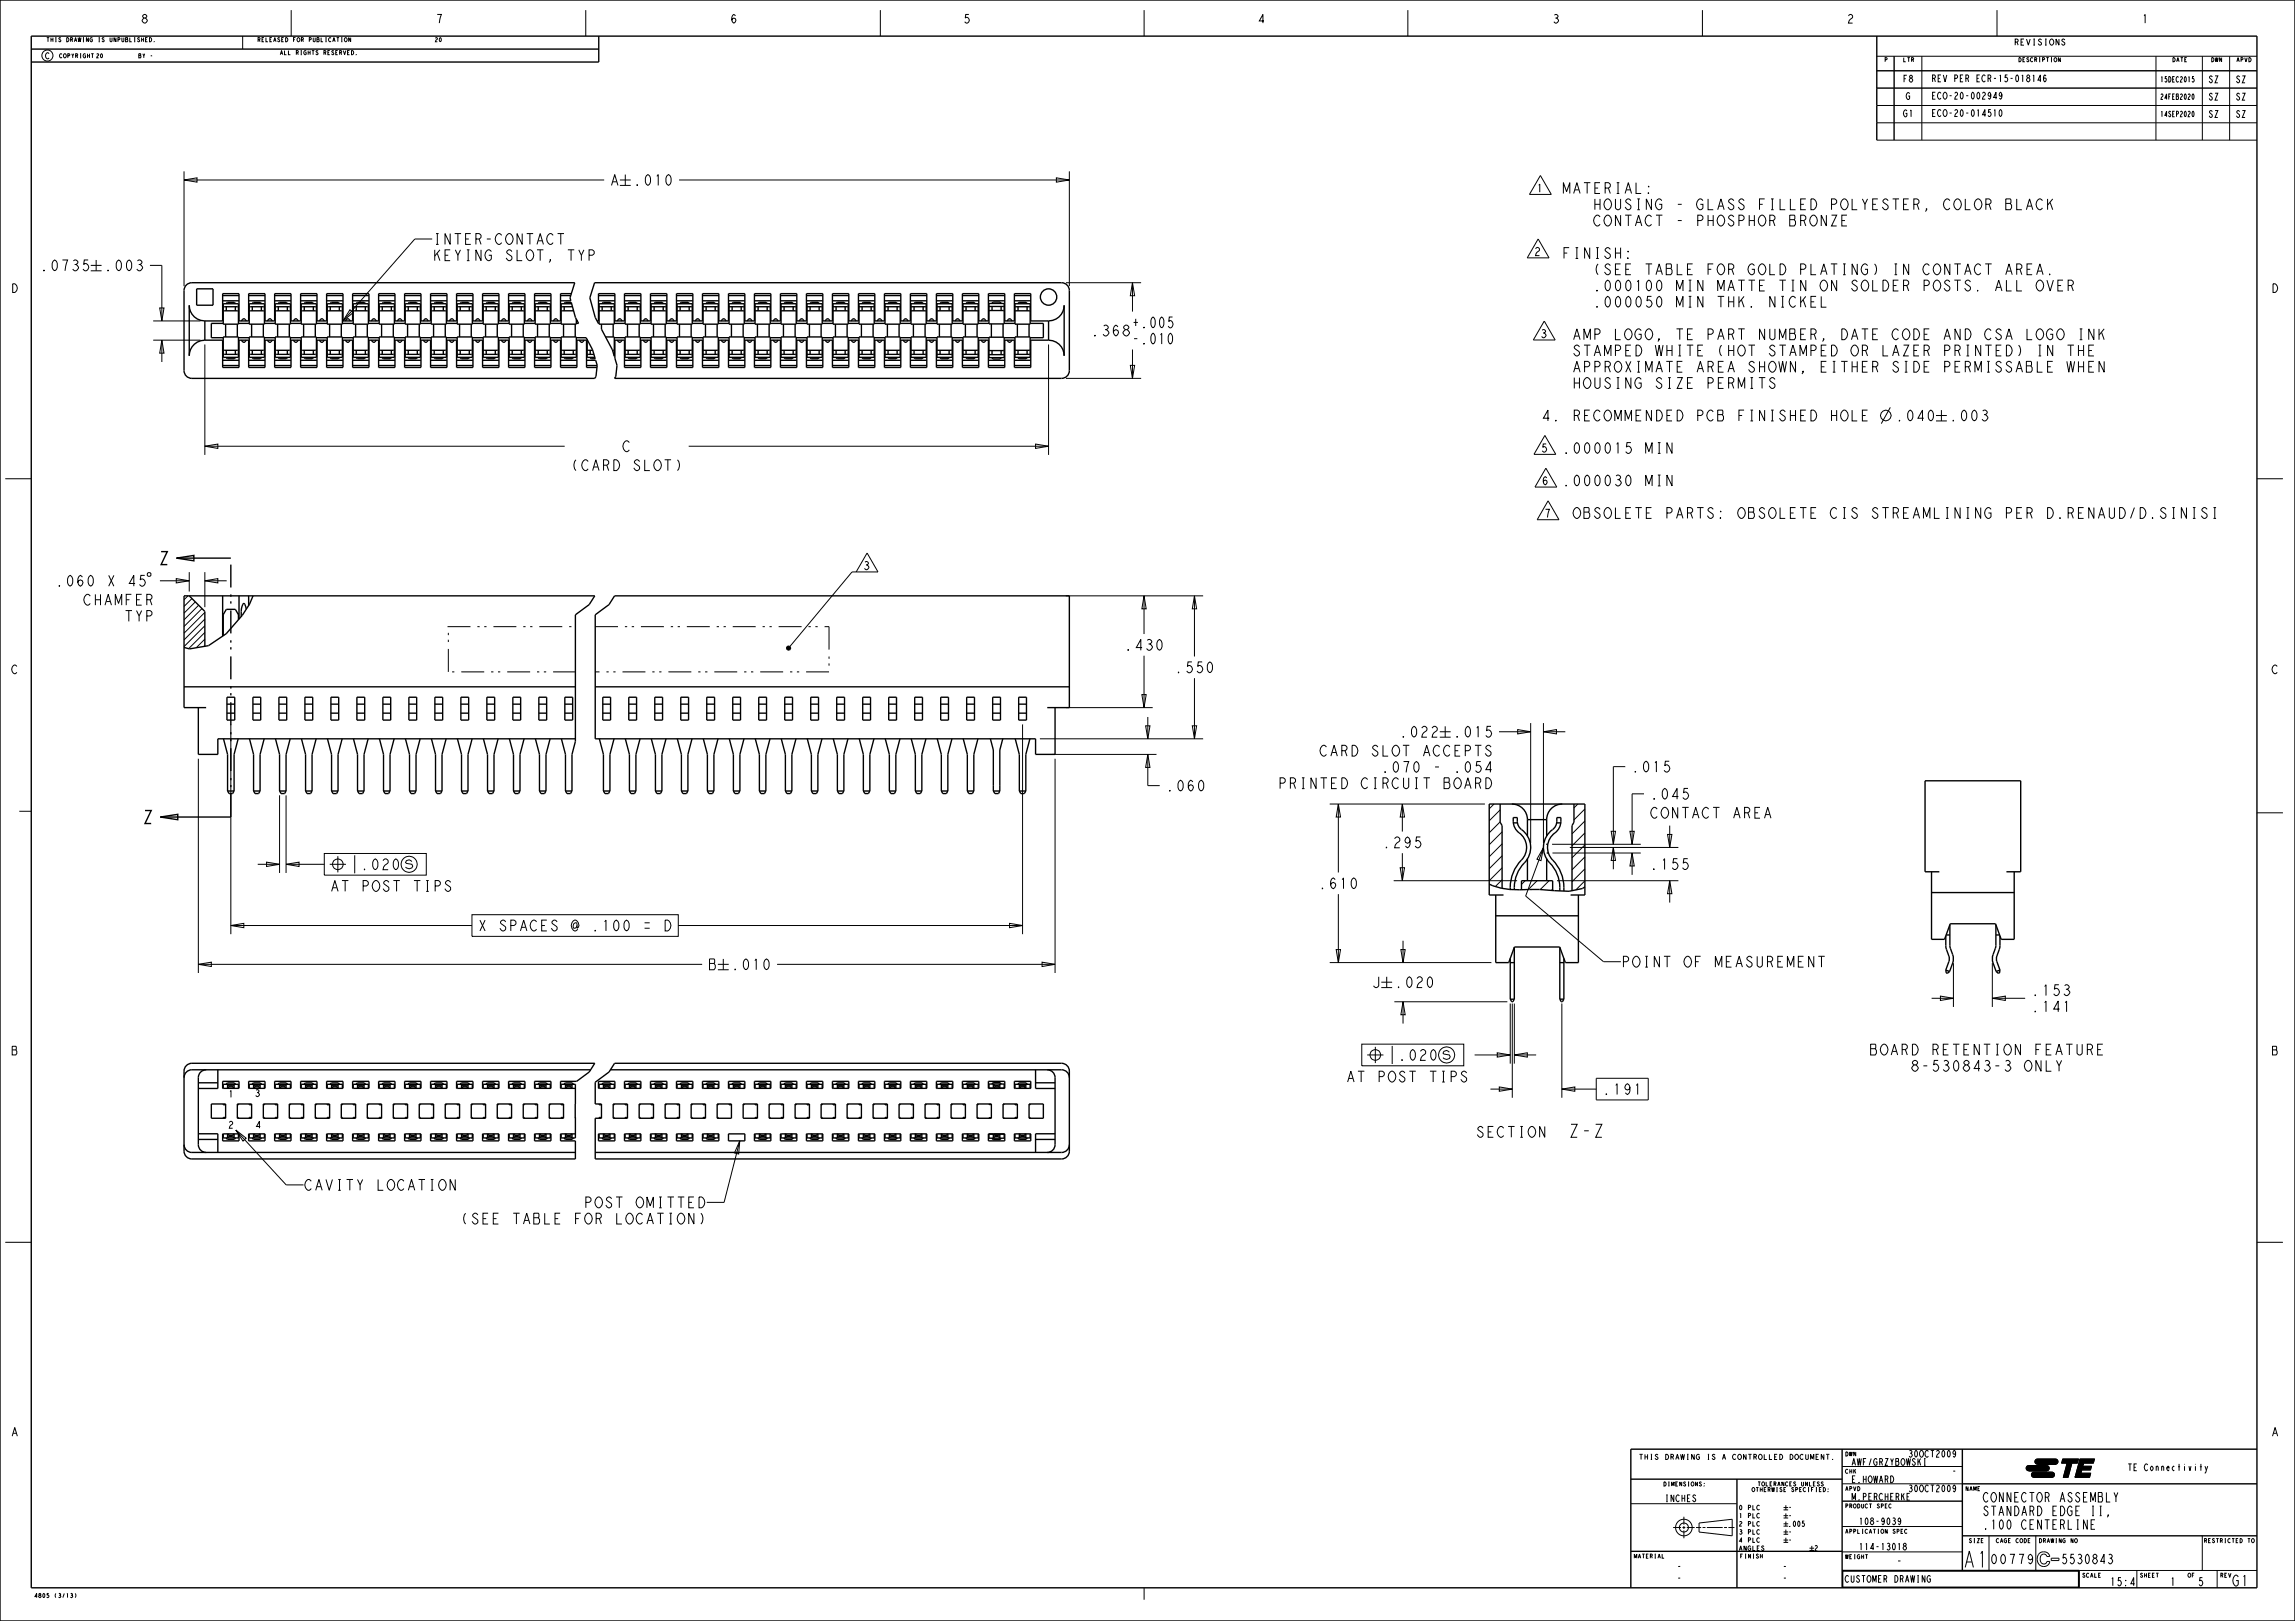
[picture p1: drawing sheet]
<svg xmlns="http://www.w3.org/2000/svg" width="841mm" height="594mm" viewBox="0 0 841 594" stroke-linecap="round" stroke-linejoin="round" font-family="sans-serif">
<defs><g id="words">
<text font-size="7.8" x="719.3" y="574.4">A1</text>
<text font-size="6.2" x="575.8" y="416.8">Z-Z</text>
<g font-size="5.2">
<text x="570.8" y="70.9">MATERIAL:</text>
<text x="580.1" y="76.9">HOUSING - GLASS FILLED POLYESTER, COLOR BLACK</text>
<text x="580.1" y="82.8">CONTACT - PHOSPHOR BRONZE</text>
<text x="158.4" y="89.6">INTER-CONTACT</text>
<text x="158.4" y="95.5">KEYING SLOT, TYP</text>
<text x="570.8" y="94.7">FINISH:</text>
<text x="580.1" y="100.7">(SEE TABLE FOR GOLD PLATING) IN CONTACT AREA.</text>
<text x="580.1" y="106.6">.000100 MIN MATTE TIN ON SOLDER POSTS. ALL OVER</text>
<text x="580.1" y="112.6">.000050 MIN THK. NICKEL</text>
<text x="399.5" y="123.1">.368</text>
<text x="414.6" y="120.1">+.005</text>
<text x="573.9" y="124.5">AMP LOGO, TE PART NUMBER, DATE CODE AND CSA LOGO INK</text>
<text x="414.6" y="126.1">-.010</text>
<text x="573.9" y="130.4">STAMPED WHITE (HOT STAMPED OR LAZER PRINTED) IN THE</text>
<text x="573.9" y="136.4">APPROXIMATE AREA SHOWN, EITHER SIDE PERMISSABLE WHEN</text>
<text x="573.9" y="142.3">HOUSING SIZE PERMITS</text>
<text x="227.8" y="165.5">C</text>
<text x="570.8" y="166.2">.000015 MIN</text>
<text x="208.9" y="172.4">(CARD SLOT)</text>
<text x="570.8" y="178.1">.000030 MIN</text>
<text x="573.9" y="190">OBSOLETE PARTS: OBSOLETE CIS STREAMLINING PER D.RENAUD/D.SINISI</text>
<text x="20" y="214.8">.060</text>
<text x="30.2" y="221.8">CHAMFER</text>
<text x="45.3" y="227.7">TYP</text>
<text x="411.7" y="238.3">.430</text>
<text x="430.2" y="246.5">.550</text>
<text x="483.2" y="277.1">CARD SLOT ACCEPTS</text>
<text x="505.8" y="283">.070 - .054</text>
<text x="597.6" y="282.9">.015</text>
<text x="427" y="289.9">.060</text>
<text x="468.1" y="289">PRINTED CIRCUIT BOARD</text>
<text x="604.4" y="292.9">.045</text>
<text x="604.4" y="299.8">CONTACT AREA</text>
<text x="506.4" y="310.7">.295</text>
<text x="604.3" y="318.6">.155</text>
<text x="120.8" y="326.6">AT POST TIPS</text>
<text x="482.9" y="325.7">.610</text>
<text x="174.9" y="341.1">X SPACES</text>
<text x="208.9" y="341.1">@ .100 = D</text>
<text x="594" y="354.4">POINT OF MEASUREMENT</text>
<text x="744.1" y="364.8">.153</text>
<text x="744.1" y="370.8">.141</text>
<text x="692.5" y="386.6">BOARD RETENTION FEATURE</text>
<text x="704.9" y="392.6">8-530843-3 ONLY</text>
<text x="493.1" y="396.5">AT POST TIPS</text>
<text x="586.9" y="401.1">.191</text>
<text x="543.7" y="416.8">SECTION</text>
<text x="111.2" y="436.2">CAVITY LOCATION</text>
<text x="213.7" y="442.6">POST OMITTED</text>
<text x="168.5" y="448.5">(SEE TABLE FOR LOCATION)</text>
<text x="817.8" y="581.2">G1</text>
</g>
<g font-size="4.6">
<text x="726.4" y="550.4">CONNECTOR ASSEMBLY</text>
<text x="726.4" y="555.4">STANDARD EDGE II,</text>
<text x="726.4" y="560.4">.100 CENTERLINE</text>
<text x="729.1" y="573.1">00779</text>
<text x="755.1" y="573">5530843</text>
</g>
<g font-size="4.1">
<text x="51.5" y="8.5">8</text>
<text x="159.5" y="8.5">7</text>
<text x="267.4" y="8.5">6</text>
<text x="352.8" y="8.5">5</text>
<text x="460.7" y="8.5">4</text>
<text x="568.7" y="8.5">3</text>
<text x="676.6" y="8.5">2</text>
<text x="784.6" y="8.5">1</text>
<text x="3.9" y="107.2">D</text>
<text x="832.2" y="107.2">D</text>
<text x="3.9" y="246.9">C</text>
<text x="832.2" y="246.9">C</text>
<text x="3.9" y="386.6">B</text>
<text x="832.2" y="386.6">B</text>
<text x="3.9" y="526.3">A</text>
<text x="832.2" y="526.3">A</text>
</g>
<g font-size="3.9">
<text x="562.8" y="70.4">1</text>
<text x="562" y="93.7">2</text>
<text x="564.2" y="123.8">3</text>
<text x="564.5" y="165.7">5</text>
<text x="564.8" y="177.7">6</text>
<text x="565.6" y="189.6">7</text>
<text x="316.1" y="208.8">3</text>
<text x="694.8" y="573.5">-</text>
<text x="773" y="581.1">15:4</text>
<text x="795.1" y="581.1">1</text>
<text x="805.3" y="581.1">5</text>
</g>
<g font-size="3.3">
<text x="707.7" y="30">REV PER ECR-15-018146</text>
<text x="697.2" y="30.1">F8</text>
<text x="809.2" y="30.3">SZ</text>
<text x="819.2" y="30.3">SZ</text>
<text x="698.3" y="36.5">G</text>
<text x="707.7" y="36.3">ECO-20-002949</text>
<text x="809.2" y="36.7">SZ</text>
<text x="819.2" y="36.7">SZ</text>
<text x="697.3" y="42.8">G1</text>
<text x="707.7" y="42.7">ECO-20-014510</text>
<text x="809.2" y="43">SZ</text>
<text x="819.2" y="43">SZ</text>
<text x="93.1" y="401.8">3</text>
<text x="83.4" y="402.1">1</text>
<text x="83.4" y="413.4">2</text>
<text x="93.4" y="413.4">4</text>
<text x="699.1" y="534">30OCT2009</text>
<text x="678.3" y="537">AWF/GRZYBOWSKI</text>
<text x="779.5" y="538.9">TE Connectivity</text>
<text x="678.3" y="543.3">E.HOWARD</text>
<text x="715.1" y="540.3">-</text>
<text x="609.9" y="550.3">INCHES</text>
<text x="678.3" y="549.7">M.PERCHERKE</text>
<text x="699.1" y="546.7">30OCT2009</text>
<text x="681" y="558.7">108-9039</text>
<text x="681" y="568">114-13018</text>
<text x="614.3" y="575.3">-</text>
<text x="653.1" y="575.3">-</text>
<text x="614.3" y="579.5">-</text>
<text x="653.1" y="579.5">-</text>
<text x="675.9" y="579.8">CUSTOMER DRAWING</text>
</g>
<g font-size="2.9">
<text x="737.9" y="16.5">REVISIONS</text>
<text x="16.4" y="21.6">C</text>
</g>
<g font-size="2.6">
<text x="791.5" y="30.1">15DEC2015</text>
<text x="791.5" y="36.4">24FEB2020</text>
<text x="791.5" y="42.8">14SEP2020</text>
<text x="655.2" y="553.4">-</text>
<text x="655.2" y="556.4">-</text>
<text x="655.2" y="559.4">.005</text>
<text x="655.2" y="562.4">-</text>
<text x="655.2" y="565.3">-</text>
<text x="664.7" y="568.3">2</text>
</g>
<text font-size="2.5" x="606.9" y="534.8">THIS DRAWING IS A CONTROLLED DOCUMENT.</text>
<g font-size="2.2">
<text x="637.1" y="553.3">0 PLC</text>
<text x="637.1" y="556.3">1 PLC</text>
<text x="637.1" y="559.2">2 PLC</text>
<text x="637.1" y="562.2">3 PLC</text>
<text x="637.1" y="565.2">4 PLC</text>
<text x="637.1" y="568.2">ANGLES</text>
</g>
<g font-size="2">
<text x="16.9" y="15.3">THIS DRAWING IS UNPUBLISHED.</text>
<text x="94.2" y="15.3">RELEASED FOR PUBLICATION</text>
<text x="159.2" y="15.3">20</text>
<text x="21.6" y="21.2">COPYRIGHT</text>
<text x="35.1" y="21.2">20</text>
<text x="50.6" y="21.2">BY -</text>
<text x="102.5" y="20.1">ALL RIGHTS RESERVED.</text>
<text x="690.4" y="22.6">P</text>
<text x="697.3" y="22.6">LTR</text>
<text x="739.5" y="22.6">DESCRIPTION</text>
<text x="795.9" y="22.6">DATE</text>
<text x="810.1" y="22.6">DWN</text>
<text x="819.4" y="22.6">APVD</text>
<text x="676.1" y="533.6">DWN</text>
<text x="676.1" y="539.9">CHK</text>
<text x="609.4" y="544.6">DIMENSIONS:</text>
<text x="643.9" y="544.5">TOLERANCES UNLESS</text>
<text x="641.8" y="546.6">OTHERWISE SPECIFIED:</text>
<text x="676.1" y="546.3">APVD</text>
<text x="720.1" y="546.3">NAME</text>
<text x="676.1" y="552.6">PRODUCT SPEC</text>
<text x="676.1" y="561.9">APPLICATION SPEC</text>
<text x="721.3" y="565.3">SIZE</text>
<text x="731.3" y="565.3">CAGE CODE</text>
<text x="747" y="565.3">DRAWING NO</text>
<text x="807.5" y="565.3">RESTRICTED TO</text>
<text x="598.6" y="571">MATERIAL</text>
<text x="637.5" y="571">FINISH</text>
<text x="676.1" y="571.2">WEIGHT</text>
<text x="762.9" y="578">SCALE</text>
<text x="784.1" y="578">SHEET</text>
<text x="801.6" y="578">OF</text>
<text x="813.5" y="578">REV</text>
<text x="12.4" y="585.4">4805 (3/13)</text>
</g>
</g></defs>
<g fill="none" stroke="#000" stroke-width=".51">
<path d="M0 0h841v594h-841zM11.5 13.2h815.6v568.6h-815.6zM11.5 18h207.9M219.4 13.2v9.5h-207.9M687.7 13.2v38.2M687.7 32.3h139.4M687.7 25.9h139.4M694.1 20.6v30.8M81.8 113.9h5.6M81.8 112.4h5.6M81.8 111.3h5.6v7.5h-5.6zM82.8 111.3l.5-.5h2.6l.4 .5"/>
<path d="M82.9 112.4v1.5M86.2 112.4v1.5M209.3 110.8l1.6 5.5 1.1 2.2M210.6 103.6l-1.7 5.5 .3 1.1M217.9 103.6l-1.8 5.5 2 7.2 1.2 2.2M81.8 128.3h5.6M81.8 129.8h5.6M81.8 123.5h5.6v7.5h-5.6zM82.8 131l.5 .5h2.6l.4-.5M82.9 128.4v1.5M86.2 128.4v1.5M214.8 123.7l2.3 4.5 1 3.3"/>
<path d="M218.3 132l.5 1.9-.4 4-.5 .8M220.4 120.6l4 7.6 .7 2.3M225.3 131.3l.8 2.6-.4 4-.5 .8M59 202.1h2.3l-2.3 4.8h2.3M64.7 204.5l6.3-1v2zM64.7 204.5h19.9M92.7 218.3a37.2 37.2 0 0 1-16.3 18.3l-7 1.2-2-.6M217.9 218.3l-2 3.2-5 3.8v46.4M225.2 218.3l-2 3.2-5.1 3.8v45.4M87.4 227.1v-1.9l-1.2-1.9h-3.3l-1.1 1.9v7.8M81.9 270.7l1.5 5.8v13.3M87.3 270.7l-1.5 5.8v13.4"/>
<path d="M53.1 297h2.3l-2.3 4.8h2.3M58.8 299.4l6.3-1v2zM58.8 299.4h25.8M83.4 289.8l.5 1h1.3l.6-.9M83.4 289.9h2.4M554.6 301.5h1.5M570.4 301.5h1.5M545.7 324a23.4 23.4 0 0 0 11.2 2l7.3-.1 10.8 .7 4.9-1 .9-.6M553.4 325.9a15.6 15.6 0 0 1 5-11.9 6.7 6.7 0 0 0-2.2-9.3l-1.2-1.7-.5-2.1v-1.3h1.5a5.1 5.1 0 0 0 2.7 5.4 8.2 8.2 0 0 1-.8 11.9 13 13 0 0 0-3 9.1M571.6 326.5a14.2 14.2 0 0 0-4.7-11.5 8.2 8.2 0 0 1 2.5-11.4l.9-1.5 .2-2.5h1.5a6.5 6.5 0 0 1-3.3 6.6 6.8 6.8 0 0 0 1 9.7 14.7 14.7 0 0 1 3.4 10.6M81.8 398.8v-1.5h5.6v1.5M81.9 398.8h5.4"/>
<path d="M82.8 397.3l.5-.5h2.6l.4 .5M83.9 397.9l-.5-.6v1.5l.5-.5M83.9 397.9v.4M83.9 398.3h1.3M83.9 397.9h1.3M85.2 397.9l.6-.6v1.5l-.6-.5M85.2 397.9v.4M210.9 397.3v7.2M217.9 389.6l-2 3.2-4.6 3.5M225.2 389.6l-2 3.2-5.1 3.8v7.9M81.8 404.5v.3h.9M81.8 415.5v1.5h5.6v-1.5"/>
<path d="M81.9 415.5h5.4M82.7 409.5h-.9v.3M82.8 417l.5 .5h2.6l.4-.5M83.9 416l-.5-.5v1.5l.5-.6M83.9 416v.4M83.9 416.4h1.3M83.9 416h1.3M85.2 416l.6-.5v1.5l-.6-.6M85.2 416v.4M87 409.5h.4v.3M87.4 404.5v.3h-.4M210.9 409.5v7.5"/>
<path d="M210.9 418.1v6.6M218.1 409.8v14.9M675 531v50.8M719.1 531v44.5M827.1 531h-229.5v50.8M597.7 542h77.3M636.5 542v39.8M675 550.1h44.1M719.1 543.7h108M597.6 568.5h77.5M675 575.5h86.9v6.3M675.2 575.7h86.5v5.9h-86.5z"/>
<path d="M719.1 562.8h108"/>
</g>
<path d="M84.6 299.4v-94.9" fill="none" stroke="#000" stroke-width=".51" stroke-dasharray="8.4 2.5 .8 1.7 .8 2.5" stroke-linecap="butt"/>
<g fill="none" stroke="#000" stroke-width=".37">
<path d="M33.4 19.7h.9M33.9 19.7v1.5M51.2 14l-.5-.2-.3 .4a.67 .67 0 0 1 .6 .4 .67 .67 0 0 1-.1 .7l-.5-.4M51.9 13.8v1.5M51.9 14.5h.7M52.6 13.8v1.5M53.3 14.5h.5M54.1 13.8h-.8v1.5h.8M54.8 13.8a.76 .76 0 0 1 .8 .7 .76 .76 0 0 1-.8 .8zM56.6 15.3h.1M88.9 13.2v4.8M106.7 3.7v9.5"/>
<path d="M123.4 13.8h.9M123.8 13.8v1.5M125.1 13.8h.3M125.1 15.3h.3M125.3 13.8v1.5M125.8 18.5l.5 1.6 .4-1.6M127.4 19.3h.4M128.1 18.5h-.7v1.6h.7M128.5 13.8v1.5l-.7-1.5v1.5M128.8 18.5a.76 .76 0 0 1 .8 .8 .76 .76 0 0 1-.8 .8zM130.6 20.1h.1M214.7 3.7v9.5"/>
<path d="M322.6 3.7v9.5M419.3 3.7v9.5M515.9 3.7v9.5M623.9 3.7v9.5M731.8 3.7v9.5M754.5 14.3v2.2l-1.1-2.2v2.2M756.6 14.7l-.4-.4-.6 .4 1 1.1-.1 .6-.5 .1-.6-.5M55.2 20.4h.5M687.7 38.7h139.3M687.7 20.6h139.4M704.3 20.6v30.8M731.7 35.7h-1.2l.9-1.9v2.5"/>
<path d="M733.6 34.7l-.5 .6-.4-.2-.1-.4 .5-.9a1.72 1.72 0 0 1 0 2.5l-.4-.4M742.9 28.7a.62 .62 0 0 1 .9 .3 .62 .62 0 0 1-.5 .9 .62 .62 0 0 1-.7-.8zM743.1 28.5l-.4-.4 .4-.6 .7 .4-.4 .6M745 27.9l.3-.4v2.5M747.9 29.4h-1.1l.9-1.9v2.5M749.7 27.9l-.4-.4a1.72 1.72 0 0 0 0 2.5l.4-.4v-.9l-.4-.2-.5 .6M755 21.1v1.5l-.7-1.5v1.5M790.1 20.6l-.1 30.8M801.3 21.1h-.7v1.5h.7M803.5 34.6h.3l.2 .5-.4 1.3-.3-.6zM804 28.1h-.5l-.1 .8 .1-.2a.7 .7 0 0 1 .6 .7 .7 .7 0 0 1-.6 .7l-.2-.3M807.1 20.6l-.1 30.8"/>
<path d="M817.1 20.6l-.1 30.8M824.1 21.1a.76 .76 0 0 1 .8 .8 .76 .76 0 0 1-.8 .7zM687.7 45h139.3M687.7 51.4h139.3M730.8 40.6l.3-.4v2.5M732.8 40.4l.3-.2a1.72 1.72 0 0 1 0 2.5 1.8 1.8 0 0 1-.3-2.3zM803.5 40.9h.3l.2 .5-.4 1.4-.3-.7zM1.9 175.4h9.6M827.1 175.4h9.5M68.9 218.3l-1.5 1.5M70.3 219.3l-2.9 2.9M71.6 220.6l-4.2 4.1"/>
<path d="M72.8 221.8l-5.4 5.3M74 223l-6.6 6.6M75.1 224.4l-7.7 7.6M75.1 226.9l-7.7 7.6M75.1 229.3l-7.7 7.6M75.1 231.8l-6 5.9M75.1 234.2l-3.2 3.2M75.1 236.7l-.2 .2M7.1 297.3h4.4M547.5 294.6l-1.8 1.8M549.7 296.8l-4 4M578.2 294.6l-1.4 1.5"/>
<path d="M580.8 296.4l-4 4M827.1 297.8h9.5M549.7 301.2l-4 4M550.4 304.8l-4.7 4.8M550.4 309.2l-4.7 4.7M550.4 313.6l-4.7 4.7M550.4 318l-4.7 4.7M580.8 300.8l-4.7 4.7M580.8 305.2l-4.7 4.7M580.8 309.6l-4.7 4.7M580.8 314l-4.7 4.7M580.8 318.4l-4.7 4.7"/>
<path d="M550.4 322.4l-2.4 2.5M558.9 322.7l-1.4 1.4M563.3 322.7l-3.3 3.3M567.7 322.7l-3.3 3.3M569 325.8l-.5 .5M580.8 322.8l-3.3 3.3M1.9 455.2h9.6M827.1 455.2h9.5M600.8 532.9h1.2M601.4 532.9v1.9M602.8 532.9v1.9M602.8 533.9h.9"/>
<path d="M603.7 532.9v1.9M604.9 532.9h.5M604.9 534.8h.5M605.2 532.9v1.9M666.4 532.9h-.9v1.9h.9M668.3 532.9v1.9l-.9-1.9v1.9M669.2 532.9h1.2M669.8 532.9v1.9M671.6 534.7l.1 .1zM675 537.4h44.1M702.8 534.5v2.5M703.3 535.3l.5 1.7"/>
<path d="M703.8 534.5l-1 1.4M705.1 537h.5M705.3 534.5v2.5M716.6 532.3l-.5 .6-.3-.2-.2-.4 .5-.8a1.69 1.69 0 0 1 0 2.5l-.3-.4M742.8 537.3l.6-.3h6.6a.95 .95 0 0 1 .9 .9 .95 .95 0 0 1-.8 1l-6.7 .1a.95 .95 0 0 1-.8-.6 .95 .95 0 0 1 .2-1.1zM743.4 539l6.7-.1zM744.7 539.7l.7-.2h6.5a.95 .95 0 0 1 1 .8 .95 .95 0 0 1-.9 1l-6.6 .1a.95 .95 0 0 1-.9-.6 .95 .95 0 0 1 .2-1.1zM746 534.9l.6-.3h6.6a.95 .95 0 0 1 .9 .9 .95 .95 0 0 1-.8 1h-6.7a.95 .95 0 0 1-.8-.5 .95 .95 0 0 1 .2-1.1zM746.6 536.5h6.7zM750.1 538.9l-6.7 .1a.95 .95 0 0 1-.9-1 .95 .95 0 0 1 .9-1h6.6a.95 .95 0 0 1 .9 1 .95 .95 0 0 1-.9 1M753.3 536.5h-6.7a.95 .95 0 0 1-.9-.9 .95 .95 0 0 1 .9-1h6.6a.95 .95 0 0 1 .9 1 .95 .95 0 0 1-.9 .9M755.9 534.6h5.8l-.4 1.5h-2.1l-1.4 5.3h-1.7l1.4-5.3h-2z"/>
<path d="M762.2 534.6h5.3l-.4 1.5h-3.6l-3.1 5.3zM762.2 534.6h5.3l-.4 1.5h-3.6l-.3 1.2h3.2l-.3 1.3h-3.3l-.3 1.3h3.6l-.4 1.5h-5.3zM762.8 538.6l-.3 1.3h3.6l-.4 1.5h-5.3zM763.5 536.1l-.3 1.2h3.2l-.3 1.3h-3.3l-2.4 2.8zM806.1 537.5h.8M806.5 536.4v2.5M808 537.3l.5 1.4-.1 .7-.5 .4M809 537.3l-.5 1.4M597.6 551h38.9M613.1 559.7h2.9M616.5 559.7h1.1M617.1 555.8v2.9"/>
<path d="M617.1 559.2v1.1M618.1 559.7h2.9M621.4 548.2l-.4-.4-.6 .4 1 1.2-.2 .7-.5 .2-.5-.6M621.5 559.7h1.9M622.6 558.1l12.2-1.4v6.1l-12.2-1.4zM623.5 543.3l-.5-.3-.2 .4a.67 .67 0 0 1 .6 .4 .67 .67 0 0 1-.2 .8l-.5-.4M623.9 559.7h1.1M624.6 543.5h.1M624.6 544.6h.1M625.5 559.7h5.8M631.8 559.7h1M633.4 559.7h2.2"/>
<path d="M644.8 551.9l-.4-.3a.79 .79 0 0 0-.7 .9 .79 .79 0 0 0 .9 .6l.2-.1M644.8 554.8l-.4-.2a.79 .79 0 0 0-.7 .8 .79 .79 0 0 0 .9 .7l.2-.1M644.8 557.8l-.4-.3a.79 .79 0 0 0-.7 .9 .79 .79 0 0 0 .9 .7l.2-.1M653.6 552.4h1.7M653.6 558.4h1.7M653.6 555.4h1.7M653.6 553.3h1.7M653.6 559.2h1.7M653.6 556.3h1.7M654.4 551.6v1.7M654.4 554.6v1.7M654.4 557.5v1.7"/>
<path d="M661.2 557.4h-.6l-.1 .8 .2-.2a.67 .67 0 0 1 .6 .7 .67 .67 0 0 1-.6 .7l-.3-.4M664.5 543.8h.5M665.2 543h-.7v1.5h.7M665.4 545.1h.4M665.4 546.6h.4M666.7 543.3l-.5-.3-.2 .4a.67 .67 0 0 1 .6 .4 .67 .67 0 0 1-.2 .7l-.5-.3M666.7 545.8h.5M667.4 545.1h-.7v1.5h.7M668.1 543.3l-.4-.3-.3 .4a.67 .67 0 0 1 .6 .4 .67 .67 0 0 1-.1 .7l-.6-.3M668.2 545.1a.76 .76 0 0 1 .8 .7 .76 .76 0 0 1-.8 .8zM670 545.6h.1M670 546.6h.1"/>
<path d="M675 559.4h44.1M675 543.7h44.1M680.7 544.7a.76 .76 0 0 1 .9 .8 .76 .76 0 0 1-.9 .8zM690.9 551.9h.4M691.6 551.1h-.7v1.5h.7M692.8 540.8a1.26 1.26 0 0 1 1.2 1.3 1.26 1.26 0 0 1-1.2 1.2zM693 551.3l-.2-.2a.7 .7 0 0 0-.7 .8 .7 .7 0 0 0 .8 .6l.1-.1M696.5 557l-.5 .7-.4-.2v-.9l.4-.4a1.69 1.69 0 0 1 0 2.5l-.4-.4M697.3 548.1l.5 1.6M697.8 547.2l-1 1.5M698.8 548.5h.7M699.8 547.2h-1v2.5h1"/>
<path d="M716.6 545l-.5 .6-.3-.2-.2-.4 .5-.8a1.69 1.69 0 0 1 0 2.5l-.3-.4M725.5 544.7h-.7v1.6h.7M745.4 541.4l6.6-.1zM752 541.4h-6.6a.95 .95 0 0 1-1-1 .95 .95 0 0 1 1-.9h6.5a.95 .95 0 0 1 1 .9 .95 .95 0 0 1-1 1M764.9 556.9v3.5l-1.4-3.5v3.5M766.3 558.7h.9M766.6 555.4h.7M767 551.9v3.5M767.7 556.9h-1.4v3.5h1.4M768.9 546.9h1.2l.2 .3-.2 1.2 .4 .5v.9l-.4 .6h-1.2zM768.9 548.4h1.2M769.4 555.4h.7"/>
<path d="M769.4 551.9h.7M769.8 551.9v3.5M771.9 546.9v3.5h1.4M772.6 555.4l-.2-.3 .2 .3-.4 .6M774.7 546.9l.7 1.8v1.7M776.1 546.9l-.7 1.8M609.1 569.5v1.5h.7M617.1 560.8v2.9M644.8 560.8l-.4-.3a.79 .79 0 0 0-.7 .9 .79 .79 0 0 0 .9 .7l.2-.2M644.8 563.8l-.4-.3a.79 .79 0 0 0-.7 .9 .79 .79 0 0 0 .9 .7l.2-.2M645.1 570.2h.7M645.8 569.5v1.5"/>
<path d="M646.4 566.8l-.3-.3-.5 .3 .8 .8-.1 .4-.4 .2-.4-.4M653.6 564.3h1.7M653.6 561.4h1.7M653.6 565.2h1.7M653.6 562.2h1.7M654.4 560.5v1.7M654.4 563.5v1.7M663.1 567.3h1.7M663.1 568.2h1.7M663.9 566.5v1.7M675 568.7h44.1M683.5 569.7h.9"/>
<path d="M684 569.7v1.5M695.2 561.1l.6-.1v-.5l-.6-.1v1.5M696.6 561.1h.5M697.4 560.4h-.8v1.5h.8M697.6 566.8a.61 .61 0 0 1 1 .2 .61 .61 0 0 1-.5 .9 .61 .61 0 0 1-.7-.7zM697.9 566.5l-.4-.4 .4-.6 .6 .4-.4 .6M698.8 560.6l-.3-.2a.7 .7 0 0 0-.6 .8 .7 .7 0 0 0 .8 .6l.1-.1M705.4 577.3v2.5l-1-2.5v2.5M707.4 577.7l-.4-.4a1.33 1.33 0 0 0-.9 1.3 1.33 1.33 0 0 0 .9 1.2l.4-.4v-.8h-.5M726.8 563.8h-.8v1.5h.8M728.9 562.8v12.7M741.8 563.8a.76 .76 0 0 1 .8 .8 .76 .76 0 0 1-.8 .7z"/>
<path d="M743.2 564.6h.5M744 563.8h-.8v1.5h.8M744.8 570.7l-.2 .6-.6 .3-.6-.3a1.27 1.27 0 0 1 .6-1.7l.4 .3a2.21 2.21 0 0 1-.4 3.2l-.6-.6M746 562.8v12.7M747.3 569.2l.8-.4 1.2-.1 .8 .2 .7 .7 .3 .8h-1l-.5-.7-.8-.2-.8 .4-.3 .8 .1 1.5 .7 .8h1l.6-.8h1l-.2 .8-.7 .7-1.7 .3-1.5-1-.5-1.9zM754.5 571h-2.8v.9h2.8M759.7 563.8v1.5l-.8-1.5v1.5M761.9 575.5h65.2M769 577.3h.5M769.8 576.5h-.8v1.5h.8M772.8 569.8l.3-.3a.8 .8 0 0 1 .9 .9l-.5 .6a1.05 1.05 0 0 1 .7 1.2 1.05 1.05 0 0 1-1.1 .8l-.5-.5M773.1 571h.4"/>
<path d="M783.1 575.5v6.3M790.1 576.5h.9M790.6 576.5v1.5M812.5 575.5v6.3M823.7 563.8h.9M824.1 563.8v1.5M25.9 584h.6l-.2 .5a.42 .42 0 0 1 .2 .7 .42 .42 0 0 1-.7 0M26.1 584.5h.2M27.5 583.9l.3 .9-.3 .6M419.3 581.8v4.4M782.2 580.3h-1.4l1.1-2.2v3"/>
<circle cx="126.7" cy="14.5" r=".68"/>
<circle cx="17.4" cy="20.4" r="2.03"/>
<circle cx="753.2" cy="21.8" r=".68"/>
<circle cx="617.1" cy="559.7" r="3"/>
<circle cx="617.1" cy="559.7" r="1.66"/>
<circle cx="760.8" cy="564.5" r=".68"/>
<circle cx="825.6" cy="564.5" r=".68"/>
</g>
<path d="M742.8 537.3l.6-.3h6.6a.95 .95 0 0 1 .9 .9 .95 .95 0 0 1-.8 1l-6.7 .1a.95 .95 0 0 1-.8-.6 .95 .95 0 0 1 .2-1.1zM744.7 539.7l.7-.2h6.5a.95 .95 0 0 1 1 .8 .95 .95 0 0 1-.9 1l-6.6 .1a.95 .95 0 0 1-.9-.6 .95 .95 0 0 1 .2-1.1zM746 534.9l.6-.3h6.6a.95 .95 0 0 1 .9 .9 .95 .95 0 0 1-.8 1h-6.7a.95 .95 0 0 1-.8-.5 .95 .95 0 0 1 .2-1.1zM755.9 534.6h5.8l-.4 1.5h-2.1l-1.4 5.3h-1.7l1.4-5.3h-2zM762.8 538.6l-.3 1.3h3.6l-.4 1.5h-5.3zM763.5 536.1l-.3 1.2h3.2l-.3 1.3h-3.3l-2.4 2.8zM762.2 534.6h5.3l-.4 1.5h-3.6l-3.1 5.3z" fill="#000"/>
<!-- layer: ASSEM_MEMBER -->
<g fill="none" stroke="#000" stroke-width=".51">
<path d="M72.1 105.8h6v6h-6zM75.1 117.6a5.7 5.7 0 0 1-5.8-5.7v18.5a5.7 5.7 0 0 1 5.8-5.7M75.1 117.6v7.1M81.6 115.4h.2M81.6 112.8h.2M81.6 110.2h6M81.6 108.3h6M81.8 118.5h-4.4v5.2h4.4M82.7 118.8v4.7M87 118.8v4.7M87.4 118.5h3.9M87.4 115.4h.2"/>
<path d="M87.4 112.8h.2M88.4 117.6l1-.8 .9 .8M91.1 115.4h.2M91.1 112.8h.2M91.1 110.2h6M91.1 108.3h6M91.3 113.9h5.6M91.3 112.4h5.6M91.3 111.3h5.6v7.5h-5.6zM92.2 118.8v4.7M92.4 111.3l.5-.5h2.5l.5 .5M92.5 112.4v1.5"/>
<path d="M95.8 112.4v1.5M96.5 118.8v4.7M96.9 118.5h4M96.9 115.4h.2M96.9 112.8h.2M97.9 117.6l1-.8 .9 .8M100.6 115.4h.3M100.6 112.8h.3M100.6 110.2h6M100.6 108.3h6M100.9 113.9h5.5M100.9 112.4h5.5"/>
<path d="M100.9 111.3h5.5v7.5h-5.5zM101.7 118.8v4.7M101.9 111.3l.5-.5h2.5l.5 .5M102 112.4v1.5M105.3 112.4v1.5M106 118.8v4.7M106.4 118.5h4M106.4 115.4h.2M106.4 112.8h.2M107.4 117.6l1-.8 1 .8M110.2 115.4h.2M110.2 112.8h.2"/>
<path d="M110.2 110.2h6M110.2 108.3h6M110.4 113.9h5.5M110.4 112.4h5.5M110.4 111.3h5.5v7.5h-5.5zM111.3 118.8v4.7M111.4 111.3l.5-.5h2.5l.5 .5M111.5 112.4v1.5M114.8 112.4v1.5M115.5 118.8v4.7M115.9 118.5h4M115.9 115.4h.3"/>
<path d="M115.9 112.8h.3M117 117.6l.9-.8 1 .8M119.7 115.4h.2M119.7 112.8h.2M119.7 110.2h6M119.7 108.3h6M119.9 112.4h5.6M119.9 113.9h5.6M119.9 111.3h5.6v7.5h-5.6zM120.8 118.8v4.7M120.9 111.3l.5-.5h2.6l.4 .5M121 112.4v1.5"/>
<path d="M124.3 112.4v1.5M125.1 118.8v4.7M125.5 118.5h3.9M125.5 115.4h.2M125.5 112.8h.2M126.5 117.6l1-.8 .9 .8M129.2 115.4h.2M129.2 112.8h.2M129.2 110.2h6M129.2 108.3h6M129.4 113.9h5.6M129.4 112.4h5.6"/>
<path d="M129.4 111.3h5.6v7.5h-5.6zM130.3 118.8v4.7M130.5 111.3l.5-.5h2.5l.5 .5M130.6 112.4v1.5M133.9 112.4v1.5M134.6 118.8v4.7M135 118.5h4M135 115.4h.2M135 112.8h.2M136 117.6l1-.8 .9 .8M138.7 115.4h.3M138.7 112.8h.3"/>
<path d="M138.7 110.2h6M138.7 108.3h6M139 113.9h5.5M139 112.4h5.5M139 111.3h5.5v7.5h-5.5zM139.8 118.8v4.7M140 111.3l.5-.5h2.5l.5 .5M140.1 112.4v1.5M143.4 112.4v1.5M144.1 118.8v4.7M144.5 118.5h4M144.5 115.4h.2"/>
<path d="M144.5 112.8h.2M145.5 117.6l1-.8 1 .8M148.3 115.4h.2M148.3 112.8h.2M148.3 110.2h6M148.3 108.3h6M148.5 113.9h5.5M148.5 112.4h5.5M148.5 111.3h5.5v7.5h-5.5zM149.4 118.8v4.7M149.5 111.3l.5-.5h2.5l.5 .5M149.6 112.4v1.5"/>
<path d="M152.9 112.4v1.5M153.6 118.8v4.7M154 118.5h4M154 115.4h.3M154 112.8h.3M155.1 117.6l.9-.8 1 .8M157.8 115.4h.2M157.8 112.8h.2M157.8 110.2h6M157.8 108.3h6M158 113.9h5.6M158 112.4h5.6"/>
<path d="M158 111.3h5.6v7.5h-5.6zM158.9 118.8v4.7M159 111.3l.5-.5h2.6l.4 .5M159.1 112.4v1.5M162.4 112.4v1.5M163.2 118.8v4.7M163.6 118.5h3.9M163.6 115.4h.2M163.6 112.8h.2M164.6 117.6l1-.8 .9 .8M167.3 115.4h.2M167.3 112.8h.2"/>
<path d="M167.3 110.2h6M167.3 108.3h6M167.5 113.9h5.6M167.5 112.4h5.6M167.5 111.3h5.6v7.5h-5.6zM168.4 118.8v4.7M168.6 111.3l.5-.5h2.5l.5 .5M168.7 112.4v1.5M172 112.4v1.5M172.7 118.8v4.7M173.1 118.5h4M173.1 115.4h.2"/>
<path d="M173.1 112.8h.2M174.1 117.6l1-.8 .9 .8M176.8 115.4h.3M176.8 112.8h.3M176.8 110.2h6M176.8 108.3h6M177.1 113.9h5.5M177.1 112.4h5.5M177.1 111.3h5.5v7.5h-5.5zM177.9 118.8v4.7M178.1 111.3l.5-.5h2.5l.5 .5M178.2 112.4v1.5"/>
<path d="M181.5 112.4v1.5M182.2 118.8v4.7M182.6 118.5h4M182.6 115.4h.2M182.6 112.8h.2M183.6 117.6l1-.8 1 .8M186.4 115.4h.2M186.4 112.8h.2M186.4 110.2h6M186.4 108.3h6M186.6 113.9h5.5M186.6 112.4h5.5"/>
<path d="M186.6 111.3h5.5v7.5h-5.5zM187.5 118.8v4.7M187.6 111.3l.5-.5h2.5l.5 .5M187.7 112.4v1.5M191 112.4v1.5M191.7 118.8v4.7M192.1 118.5h4M192.1 115.4h.3M192.1 112.8h.3M193.2 117.6l.9-.8 1 .8M195.9 115.4h.2M195.9 112.8h.2"/>
<path d="M195.9 110.2h6M195.9 108.3h6M196.1 113.9h5.6M196.1 112.4h5.6M196.1 111.3h5.6v7.5h-5.6zM197 118.8v4.7M197.1 111.3l.5-.5h2.6l.4 .5M197.2 112.4v1.5M200.5 112.4v1.5M201.3 118.8v4.7M201.7 118.5h3.9M201.7 115.4h.2"/>
<path d="M201.7 112.8h.2M202.7 117.6l1-.8 .9 .8M205.4 115.4h.2M205.4 112.8h.2M205.4 110.2h3.8M205.4 108.3h3.7M206.5 118.8v4.7M206.8 112.4v1.5M209.3 110.8h-2.1l-.5 .5M209.4 107.6h-4v10h-3.5v-10h-6v10h-3.5v-10h-6v10h-3.6v-10h-6v10h-3.5v-10h-6v10h-3.5v-10h-6v10h-3.5v-10h-6v10h-3.6v-10h-6v10h-3.5v-10h-6v10h-3.5v-10h-6v10h-3.5v-10h-6v10h-3.6v-10h-6v10h-3.5v-10h-6v10h-3.5v-10h-6v10h-6.5M209.5 111.3h-3.9v7.5h5.6v-1.8M209.8 112.4h-4.2"/>
<path d="M210.1 113.5v.4M210.2 113.9h-4.6M210.6 103.6h-140.3a2.86 2.86 0 0 0-2.9 2.9v29.3a2.86 2.86 0 0 0 2.9 2.9h147.6M210.8 118.8v4.7M211.2 118.5h.8M211.4 117.4l.1 .2M217.9 103.6h171.1a2.86 2.86 0 0 1 2.9 2.9v29.3a2.86 2.86 0 0 1-2.9 2.9h-163.8M218.8 117.6h.5v-10h6v10h3.5v-10h6v10h3.6v-10h6v10h3.5v-10h6v10h3.5v-10h6v10h3.5v-10h6v10h3.6v-10h6v10h3.5v-10h6v10h3.5v-10h6v10h3.5v-10h6v10h3.6v-10h6v10h3.5v-10h6v10h3.5v-10h6v10h3.5v-10h6v10h3.6v-10h6v10h3.5v-10h6v10h3.5v-10h6v10h6.5M219.3 118.5h.2M219.3 115.4h.2M219.3 112.8h.2M219.3 110.2h6"/>
<path d="M219.3 108.3h6M219.5 113.9h5.6M219.5 112.4h5.6M219.5 111.3h5.6v7.5h-5.6zM220.4 118.8v1.8M220.6 111.3l.5-.5h2.5l.5 .5M220.7 112.4v1.5M224 112.4v1.5M224.7 118.8v4.7M225.1 118.5h4M225.1 115.4h.2M225.1 112.8h.2"/>
<path d="M226.1 117.6l1-.8 .9 .8M228.8 115.4h.3M228.8 112.8h.3M228.8 110.2h6M228.8 108.3h6M229.1 113.9h5.5M229.1 112.4h5.5M229.1 111.3h5.5v7.5h-5.5zM229.9 118.8v4.7M230.1 111.3l.5-.5h2.5l.5 .5M230.2 112.4v1.5M233.5 112.4v1.5"/>
<path d="M234.2 118.8v4.7M234.6 118.5h4M234.6 115.4h.2M234.6 112.8h.2M235.7 117.6l.9-.8 1 .8M238.4 115.4h.2M238.4 112.8h.2M238.4 110.2h6M238.4 108.3h6M238.6 113.9h5.6M238.6 112.4h5.6M238.6 111.3h5.6v7.5h-5.6z"/>
<path d="M239.5 118.8v4.7M239.6 111.3l.5-.5h2.5l.5 .5M239.7 112.4v1.5M243 112.4v1.5M243.8 118.8v4.7M244.2 118.5h3.9M244.2 115.4h.2M244.2 112.8h.2M245.2 117.6l.9-.8 1 .8M247.9 115.4h.2M247.9 112.8h.2M247.9 110.2h6"/>
<path d="M247.9 108.3h6M248.1 112.4h5.6M248.1 113.9h5.6M248.1 111.3h5.6v7.5h-5.6zM249 118.8v4.7M249.2 111.3l.4-.5h2.6l.4 .5M249.2 112.4v1.5M252.6 112.4v1.5M253.3 118.8v4.7M253.7 118.5h3.9M253.7 115.4h.2M253.7 112.8h.2"/>
<path d="M254.7 117.6l1-.8 .9 .8M257.4 115.4h.2M257.4 112.8h.2M257.4 110.2h6M257.4 108.3h6M257.6 113.9h5.6M257.6 112.4h5.6M257.6 111.3h5.6v7.5h-5.6zM258.5 118.8v4.7M258.7 111.3l.5-.5h2.5l.5 .5M258.8 112.4v1.5M262.1 112.4v1.5"/>
<path d="M262.8 118.8v4.7M263.2 118.5h4M263.2 115.4h.2M263.2 112.8h.2M264.2 117.6l1-.8 .9 .8M266.9 115.4h.3M266.9 112.8h.3M266.9 110.2h6M266.9 108.3h6M267.2 113.9h5.5M267.2 112.4h5.5M267.2 111.3h5.5v7.5h-5.5z"/>
<path d="M268 118.8v4.7M268.2 111.3l.5-.5h2.5l.5 .5M268.3 112.4v1.5M271.6 112.4v1.5M272.3 118.8v4.7M272.7 118.5h4M272.7 115.4h.2M272.7 112.8h.2M273.8 117.6l.9-.8 1 .8M276.5 115.4h.2M276.5 112.8h.2M276.5 110.2h6"/>
<path d="M276.5 108.3h6M276.7 112.4h5.6M276.7 113.9h5.6M276.7 111.3h5.6v7.5h-5.6zM277.6 118.8v4.7M277.7 111.3l.5-.5h2.5l.5 .5M277.8 112.4v1.5M281.1 112.4v1.5M281.9 118.8v4.7M282.3 118.5h3.9M282.3 115.4h.2M282.3 112.8h.2"/>
<path d="M283.3 117.6l.9-.8 1 .8M286 115.4h.2M286 112.8h.2M286 110.2h6M286 108.3h6M286.2 112.4h5.6M286.2 113.9h5.6M286.2 111.3h5.6v7.5h-5.6zM287.1 118.8v4.7M287.3 111.3l.4-.5h2.6l.4 .5M287.3 112.4v1.5M290.7 112.4v1.5"/>
<path d="M291.4 118.8v4.7M291.8 118.5h3.9M291.8 115.4h.2M291.8 112.8h.2M292.8 117.6l1-.8 .9 .8M295.5 115.4h.2M295.5 112.8h.2M295.5 110.2h6M295.5 108.3h6M295.7 113.9h5.6M295.7 112.4h5.6M295.7 111.3h5.6v7.5h-5.6z"/>
<path d="M296.6 118.8v4.7M296.8 111.3l.5-.5h2.5l.5 .5M296.9 112.4v1.5M300.2 112.4v1.5M300.9 118.8v4.7M301.3 118.5h4M301.3 115.4h.2M301.3 112.8h.2M302.3 117.6l1-.8 .9 .8M305 115.4h.3M305 112.8h.3M305 110.2h6"/>
<path d="M305 108.3h6M305.3 113.9h5.5M305.3 112.4h5.5M305.3 111.3h5.5v7.5h-5.5zM306.1 118.8v4.7M306.3 111.3l.5-.5h2.5l.5 .5M306.4 112.4v1.5M309.7 112.4v1.5M310.4 118.8v4.7M310.8 118.5h4M310.8 115.4h.2M310.8 112.8h.2"/>
<path d="M311.9 117.6l.9-.8 1 .8M314.6 115.4h.2M314.6 112.8h.2M314.6 110.2h6M314.6 108.3h6M314.8 113.9h5.6M314.8 112.4h5.6M314.8 111.3h5.6v7.5h-5.6zM315.7 118.8v4.7M315.8 111.3l.5-.5h2.5l.5 .5M315.9 112.4v1.5M319.2 112.4v1.5"/>
<path d="M320 118.8v4.7M320.4 118.5h3.9M320.4 115.4h.2M320.4 112.8h.2M321.4 117.6l.9-.8 1 .8M324.1 115.4h.2M324.1 112.8h.2M324.1 110.2h6M324.1 108.3h6M324.3 113.9h5.6M324.3 112.4h5.6M324.3 111.3h5.6v7.5h-5.6z"/>
<path d="M325.2 118.8v4.7M325.4 111.3l.4-.5h2.6l.4 .5M325.4 112.4v1.5M328.8 112.4v1.5M329.5 118.8v4.7M329.9 118.5h3.9M329.9 115.4h.2M329.9 112.8h.2M330.9 117.6l1-.8 .9 .8M333.6 115.4h.2M333.6 112.8h.2M333.6 110.2h6"/>
<path d="M333.6 108.3h6M333.8 113.9h5.6M333.8 112.4h5.6M333.8 111.3h5.6v7.5h-5.6zM334.7 118.8v4.7M334.9 111.3l.5-.5h2.5l.5 .5M335 112.4v1.5M338.3 112.4v1.5M339 118.8v4.7M339.4 118.5h4M339.4 115.4h.2M339.4 112.8h.2"/>
<path d="M340.4 117.6l1-.8 .9 .8M343.1 115.4h.3M343.1 112.8h.3M343.1 110.2h6M343.1 108.3h6M343.4 113.9h5.5M343.4 112.4h5.5M343.4 111.3h5.5v7.5h-5.5zM344.2 118.8v4.7M344.4 111.3l.5-.5h2.5l.5 .5M344.5 112.4v1.5M347.8 112.4v1.5"/>
<path d="M348.5 118.8v4.7M348.9 118.5h4M348.9 115.4h.2M348.9 112.8h.2M350 117.6l.9-.8 1 .8M352.7 115.4h.2M352.7 112.8h.2M352.7 110.2h6M352.7 108.3h6M352.9 113.9h5.6M352.9 112.4h5.6M352.9 111.3h5.6v7.5h-5.6z"/>
<path d="M353.8 118.8v4.7M353.9 111.3l.5-.5h2.5l.5 .5M354 112.4v1.5M357.3 112.4v1.5M358.1 118.8v4.7M358.5 118.5h3.9M358.5 115.4h.2M358.5 112.8h.2M359.5 117.6l.9-.8 1 .8M362.2 115.4h.2M362.2 112.8h.2M362.2 110.2h6"/>
<path d="M362.2 108.3h6M362.4 113.8h5.6M362.4 112.3h5.6M362.4 111.2h5.6v7.5h-5.6zM363.3 118.7v4.9M363.5 111.2l.4-.5h2.6l.4 .5M363.5 112.3v1.5M366.9 112.3v1.5M367.6 118.7v4.9M368 118.5h3.9M368 115.4h.2M368 112.8h.2"/>
<path d="M369 117.6l1-.8 .9 .8M371.7 115.4h.2M371.7 112.8h.2M371.7 110.2h6M371.7 108.3h6M371.9 113.9h5.6M371.9 112.4h5.6M371.9 111.3h5.6v7.5h-5.6zM372.8 118.8v4.7M373 111.3l.5-.5h2.5l.5 .5M373.1 112.4v1.5M376.4 112.4v1.5"/>
<path d="M377.1 118.8v4.7M377.5 118.5h4.8v5.2h-4.8M377.5 115.4h.2M377.5 112.8h.2M384.2 117.6a5.7 5.7 0 0 0 5.8-5.7v18.5a5.7 5.7 0 0 0-5.8-5.7M384.2 117.6v7.1M75.1 124.7h6.5v10h6v-10h3.5v10h6v-10h3.5v10h6v-10h3.6v10h6v-10h3.5v10h6v-10h3.5v10h6v-10h3.5v10h6v-10h3.6v10h6v-10h3.5v10h6v-10h3.5v10h6v-10h3.5v10h6v-10h3.6v10h6v-10h3.5v10h6v-10h3.5v10h6v-10h3.5v10h3.9M81.6 133.9h6M81.6 132h6M81.6 129.5h.2M81.6 126.8h.2M87.4 129.5h.2"/>
<path d="M87.4 126.8h.2M87.4 123.7h3.9M88.4 124.7l1 .8 .9-.8M91.1 133.9h6M91.1 132h6M91.1 129.5h.2M91.1 126.8h.2M91.3 129.8h5.6M91.3 128.3h5.6M91.3 123.5h5.6v7.5h-5.6zM92.4 131l.5 .5h2.5l.5-.5M92.5 128.4v1.5"/>
<path d="M95.8 128.4v1.5M96.9 129.5h.2M96.9 126.8h.2M96.9 123.7h4M97.9 124.7l1 .8 .9-.8M100.6 133.9h6M100.6 132h6M100.6 129.5h.3M100.6 126.8h.3M100.9 129.8h5.5M100.9 128.3h5.5M100.9 123.5h5.5v7.5h-5.5z"/>
<path d="M101.9 131l.5 .5h2.5l.5-.5M102 128.4v1.5M105.3 128.4v1.5M106.4 129.5h.2M106.4 126.8h.2M106.4 123.7h4M107.4 124.7l1 .8 1-.8M110.2 133.9h6M110.2 132h6M110.2 129.5h.2M110.2 126.8h.2M110.4 129.8h5.5"/>
<path d="M110.4 128.3h5.5M110.4 123.5h5.5v7.5h-5.5zM111.4 131l.5 .5h2.5l.5-.5M111.5 128.4v1.5M114.8 128.4v1.5M115.9 129.5h.3M115.9 126.8h.3M115.9 123.7h4M117 124.7l.9 .8 1-.8M119.7 133.9h6M119.7 132h6M119.7 129.5h.2"/>
<path d="M119.7 126.8h.2M119.9 129.8h5.6M119.9 128.3h5.6M119.9 123.5h5.6v7.5h-5.6zM120.9 131l.5 .5h2.6l.4-.5M121 128.4v1.5M124.3 128.4v1.5M125.5 129.5h.2M125.5 126.8h.2M125.5 123.7h3.9M126.5 124.7l1 .8 .9-.8M129.2 133.9h6"/>
<path d="M129.2 132h6M129.2 129.5h.2M129.2 126.8h.2M129.4 129.8h5.6M129.4 128.3h5.6M129.4 123.5h5.6v7.5h-5.6zM130.5 131l.5 .5h2.5l.5-.5M130.6 128.4v1.5M133.9 128.4v1.5M135 129.5h.2M135 126.8h.2M135 123.7h4"/>
<path d="M136 124.7l1 .8 .9-.8M138.7 133.9h6M138.7 132h6M138.7 129.5h.3M138.7 126.8h.3M139 128.3h5.5M139 129.8h5.5M139 123.5h5.5v7.5h-5.5zM140 131l.5 .5h2.5l.5-.5M140.1 128.4v1.5M143.4 128.4v1.5M144.5 129.5h.2"/>
<path d="M144.5 126.8h.2M144.5 123.7h4M145.5 124.7l1 .8 1-.8M148.3 133.9h6M148.3 132h6M148.3 129.5h.2M148.3 126.8h.2M148.5 129.8h5.5M148.5 128.3h5.5M148.5 123.5h5.5v7.5h-5.5zM149.5 131l.5 .5h2.5l.5-.5M149.6 128.4v1.5"/>
<path d="M152.9 128.4v1.5M154 129.5h.3M154 126.8h.3M154 123.7h4M155.1 124.7l.9 .8 1-.8M157.8 133.9h6M157.8 132h6M157.8 129.5h.2M157.8 126.8h.2M158 128.3h5.6M158 129.8h5.6M158 123.5h5.6v7.5h-5.6z"/>
<path d="M159 131l.5 .5h2.6l.4-.5M159.1 128.4v1.5M162.4 128.4v1.5M163.6 129.5h.2M163.6 126.8h.2M163.6 123.7h3.9M164.6 124.7l1 .8 .9-.8M167.3 133.9h6M167.3 132h6M167.3 129.5h.2M167.3 126.8h.2M167.5 128.3h5.6"/>
<path d="M167.5 129.8h5.6M167.5 123.5h5.6v7.5h-5.6zM168.6 131l.5 .5h2.5l.5-.5M168.7 128.4v1.5M172 128.4v1.5M173.1 129.5h.2M173.1 126.8h.2M173.1 123.7h4M174.1 124.7l1 .8 .9-.8M176.8 133.9h6M176.8 132h6M176.8 129.5h.3"/>
<path d="M176.8 126.8h.3M177.1 128.3h5.5M177.1 129.8h5.5M177.1 123.5h5.5v7.5h-5.5zM178.1 131l.5 .5h2.5l.5-.5M178.2 128.4v1.5M181.5 128.4v1.5M182.6 129.5h.2M182.6 126.8h.2M182.6 123.7h4M183.6 124.7l1 .8 1-.8M186.4 133.9h6"/>
<path d="M186.4 132h6M186.4 129.5h.2M186.4 126.8h.2M186.6 128.3h5.5M186.6 129.8h5.5M186.6 123.5h5.5v7.5h-5.5zM187.6 131l.5 .5h2.5l.5-.5M187.7 128.4v1.5M191 128.4v1.5M192.1 129.5h.3M192.1 126.8h.3M192.1 123.7h4"/>
<path d="M193.2 124.7l.9 .8 1-.8M195.9 133.9h6M195.9 132h6M195.9 129.5h.2M195.9 126.8h.2M196.1 128.3h5.6M196.1 129.8h5.6M196.1 123.5h5.6v7.5h-5.6zM197.1 131l.5 .5h2.6l.4-.5M197.2 128.4v1.5M200.5 128.4v1.5M201.7 129.5h.2"/>
<path d="M201.7 126.8h.2M201.7 123.7h3.9M202.7 124.7l1 .8 .9-.8M205.4 133.9h6M205.4 132h6M205.4 129.5h.2M205.4 126.8h.2M205.6 128.3h5.6M205.6 129.8h5.6M205.6 123.5h5.6v7.5h-5.6zM206.7 131l.5 .5h2.5l.5-.5M206.8 128.4v1.5"/>
<path d="M210.1 128.4v1.5M211.2 129.5h.2M211.2 126.8h.2M211.2 123.7h3.6M212.2 124.7l1 .8 .9-.8M214.9 133.9h3.9M214.9 132h3.4M214.9 129.5h.3M214.9 126.8h.3M215.2 129.8l2.4 .1M215.2 128.3l2 .1M215.2 124.4v6.6h2.8"/>
<path d="M216.2 131l.5 .5h1.4M216.3 128.4v1.5M221.9 123.5h3.2v7M225.1 129.8h-.2M225.1 128.3l-.6 .1M225.1 129.5h.2M225.1 126.8h.2M225.1 123.7h4M226.1 124.7l1 .8 .9-.8M228.8 133.9h6M228.8 132h6M228.8 129.5h.3"/>
<path d="M228.8 126.8h.3M229.1 128.3h5.5M229.1 129.8h5.5M229.1 123.5h5.5v7.5h-5.5zM230.1 131l.5 .5h2.5l.5-.5M230.2 128.4v1.5M233.5 128.4v1.5M234.6 129.5h.2M234.6 126.8h.2M234.6 123.7h4M235.7 124.7l.9 .8 1-.8M238.4 133.9h6"/>
<path d="M238.4 132h6M238.4 129.5h.2M238.4 126.8h.2M238.6 129.8h5.6M238.6 128.3h5.6M238.6 123.5h5.6v7.5h-5.6zM239.6 131l.5 .5h2.5l.5-.5M239.7 128.4v1.5M243 128.4v1.5M244.2 129.5h.2M244.2 126.8h.2M244.2 123.7h3.9"/>
<path d="M245.2 124.7l.9 .8 1-.8M247.9 133.9h6M247.9 132h6M247.9 129.5h.2M247.9 126.8h.2M248.1 129.8h5.6M248.1 128.3h5.6M248.1 123.5h5.6v7.5h-5.6zM249.2 131l.4 .5h2.6l.4-.5M249.2 128.4v1.5M252.6 128.4v1.5M253.7 129.5h.2"/>
<path d="M253.7 126.8h.2M253.7 123.7h3.9M254.7 124.7l1 .8 .9-.8M257.4 133.9h6M257.4 132h6M257.4 129.5h.2M257.4 126.8h.2M257.6 128.3h5.6M257.6 129.8h5.6M257.6 123.5h5.6v7.5h-5.6zM258.7 131l.5 .5h2.5l.5-.5M258.8 128.4v1.5"/>
<path d="M262.1 128.4v1.5M263.2 129.5h.2M263.2 126.8h.2M263.2 123.7h4M264.2 124.7l1 .8 .9-.8M266.9 133.9h6M266.9 132h6M266.9 129.5h.3M266.9 126.8h.3M267.2 129.8h5.5M267.2 128.3h5.5M267.2 123.5h5.5v7.5h-5.5z"/>
<path d="M268.2 131l.5 .5h2.5l.5-.5M268.3 128.4v1.5M271.6 128.4v1.5M272.7 129.5h.2M272.7 126.8h.2M272.7 123.7h4M273.8 124.7l.9 .8 1-.8M276.5 133.9h6M276.5 132h6M276.5 129.5h.2M276.5 126.8h.2M276.7 129.8h5.6"/>
<path d="M276.7 128.3h5.6M276.7 123.5h5.6v7.5h-5.6zM277.7 131l.5 .5h2.5l.5-.5M277.8 128.4v1.5M281.1 128.4v1.5M282.3 129.5h.2M282.3 126.8h.2M282.3 123.7h3.9M283.3 124.7l.9 .8 1-.8M286 133.9h6M286 132h6M286 129.5h.2"/>
<path d="M286 126.8h.2M286.2 129.8h5.6M286.2 128.3h5.6M286.2 123.5h5.6v7.5h-5.6zM287.3 131l.4 .5h2.6l.4-.5M287.3 128.4v1.5M290.7 128.4v1.5M291.8 129.5h.2M291.8 126.8h.2M291.8 123.7h3.9M292.8 124.7l1 .8 .9-.8M295.5 133.9h6"/>
<path d="M295.5 132h6M295.5 129.5h.2M295.5 126.8h.2M295.7 128.3h5.6M295.7 129.8h5.6M295.7 123.5h5.6v7.5h-5.6zM296.8 131l.5 .5h2.5l.5-.5M296.9 128.4v1.5M300.2 128.4v1.5M301.3 129.5h.2M301.3 126.8h.2M301.3 123.7h4"/>
<path d="M302.3 124.7l1 .8 .9-.8M305 133.9h6M305 132h6M305 129.5h.3M305 126.8h.3M305.3 128.3h5.5M305.3 129.8h5.5M305.3 123.5h5.5v7.5h-5.5zM306.3 131l.5 .5h2.5l.5-.5M306.4 128.4v1.5M309.7 128.4v1.5M310.8 129.5h.2"/>
<path d="M310.8 126.8h.2M310.8 123.7h4M311.9 124.7l.9 .8 1-.8M314.6 133.9h6M314.6 132h6M314.6 129.5h.2M314.6 126.8h.2M314.8 129.8h5.6M314.8 128.3h5.6M314.8 123.5h5.6v7.5h-5.6zM315.8 131l.5 .5h2.5l.5-.5M315.9 128.4v1.5"/>
<path d="M319.2 128.4v1.5M320.4 129.5h.2M320.4 126.8h.2M320.4 123.7h3.9M321.4 124.7l.9 .8 1-.8M324.1 133.9h6M324.1 132h6M324.1 129.5h.2M324.1 126.8h.2M324.3 128.3h5.6M324.3 129.8h5.6M324.3 123.5h5.6v7.5h-5.6z"/>
<path d="M325.4 131l.4 .5h2.6l.4-.5M325.4 128.4v1.5M328.8 128.4v1.5M329.9 129.5h.2M329.9 126.8h.2M329.9 123.7h3.9M330.9 124.7l1 .8 .9-.8M333.6 133.9h6M333.6 132h6M333.6 129.5h.2M333.6 126.8h.2M333.8 128.3h5.6"/>
<path d="M333.8 129.8h5.6M333.8 123.5h5.6v7.5h-5.6zM334.9 131l.5 .5h2.5l.5-.5M335 128.4v1.5M338.3 128.4v1.5M339.4 129.5h.2M339.4 126.8h.2M339.4 123.7h4M340.4 124.7l1 .8 .9-.8M343.1 133.9h6M343.1 132h6M343.1 129.5h.3"/>
<path d="M343.1 126.8h.3M343.4 128.3h5.5M343.4 129.8h5.5M343.4 123.5h5.5v7.5h-5.5zM344.4 131l.5 .5h2.5l.5-.5M344.5 128.4v1.5M347.8 128.4v1.5M348.9 129.5h.2M348.9 126.8h.2M348.9 123.7h4M350 124.7l.9 .8 1-.8M352.7 133.9h6"/>
<path d="M352.7 132h6M352.7 129.5h.2M352.7 126.8h.2M352.9 128.3h5.6M352.9 129.8h5.6M352.9 123.5h5.6v7.5h-5.6zM353.9 131l.5 .5h2.5l.5-.5M354 128.4v1.5M357.3 128.4v1.5M358.5 129.5h.2M358.5 126.8h.2M358.5 123.7h3.9"/>
<path d="M359.5 124.7l.9 .8 1-.8M362.2 133.9h6M362.2 132h6M362.2 129.5h.2M362.2 126.8h.2M362.4 128.4h5.6M362.4 129.9h5.6M362.4 123.6h5.6v7.5h-5.6zM363.5 131.1l.4 .5h2.6l.4-.5M363.5 128.5v1.5M366.9 128.5v1.5M368 129.5h.2"/>
<path d="M368 126.8h.2M368 123.7h3.9M369 124.7l1 .8 .9-.8M371.7 133.9h6M371.7 132h6M371.7 129.5h.2M371.7 126.8h.2M371.9 128.3h5.6M371.9 129.8h5.6M371.9 123.5h5.6v7.5h-5.6zM373 131l.5 .5h2.5l.5-.5M373.1 128.4v1.5"/>
<path d="M376.4 128.4v1.5M377.5 129.5h.2M377.5 126.8h.2M384.2 124.7h-6.5v10h-6v-10h-3.5v10h-6v-10h-3.5v10h-6v-10h-3.6v10h-6v-10h-3.5v10h-6v-10h-3.5v10h-6v-10h-3.5v10h-6v-10h-3.6v10h-6v-10h-3.5v10h-6v-10h-3.5v10h-6v-10h-3.5v10h-6v-10h-3.6v10h-6v-10h-3.5v10h-6v-10h-3.5v10h-6v-10h-3.5v10h-6v-10h-3.6v10h-6v-10h-3.5v6.6M69.3 218.3l5.8 5.8v12.7M81.6 218.3v14.8M87.6 218.3v8.5M91.1 218.3v3.6M217.9 218.3h-150.5v41h8.1M225.2 218.3h166.7v41h-8.1M81.6 226.2h.2M81.6 225h.3"/>
<path d="M87.2 225h.4M87.4 226.2h.2M90.2 223.2l-.6-1.9-.3-.2-.3 .3a8.4 8.4 0 0 0-.6 4.5M67.4 251.7h143.5M72.7 259.3v17.1h7.1v-5.7h131.1M83.2 255.5h2.8v8.4h-2.8zM83.2 258h2.8M92.7 255.5h2.8v8.4h-2.8zM92.7 258h2.8M102.2 255.5h2.9v8.4h-2.9zM102.2 258h2.9M111.7 255.5h2.9v8.4h-2.9z"/>
<path d="M111.7 258h2.9M121.3 255.5h2.8v8.4h-2.8zM121.3 258h2.8M130.8 255.5h2.8v8.4h-2.8zM130.8 258h2.8M140.3 255.5h2.9v8.4h-2.9zM140.3 258h2.9M149.8 255.5h2.9v8.4h-2.9zM149.8 258h2.9M159.4 255.5h2.8v8.4h-2.8zM159.4 258h2.8M168.9 255.5h2.8v8.4h-2.8z"/>
<path d="M168.9 258h2.8M178.4 255.5h2.9v8.4h-2.9zM178.4 258h2.9M187.9 255.5h2.9v8.4h-2.9zM187.9 258h2.9M197.5 255.5h2.8v8.4h-2.8zM197.5 258h2.8M207 255.5h2.8v8.4h-2.8zM207 258h2.8M218.1 251.7h173.8M220.9 255.5h2.8v8.4h-2.8zM220.9 258h2.8"/>
<path d="M230.4 255.5h2.9v8.4h-2.9zM230.4 258h2.9M239.9 255.5h2.9v8.4h-2.9zM239.9 258h2.9M249.5 255.5h2.8v8.4h-2.8zM249.5 258h2.8M259 255.5h2.8v8.4h-2.8zM259 258h2.8M268.5 255.5h2.9v8.4h-2.9zM268.5 258h2.9M278 255.5h2.9v8.4h-2.9zM278 258h2.9"/>
<path d="M287.6 255.5h2.8v8.4h-2.8zM287.6 258h2.8M297.1 255.5h2.8v8.4h-2.8zM297.1 258h2.8M306.6 255.5h2.9v8.4h-2.9zM306.6 258h2.9M316.1 255.5h2.9v8.4h-2.9zM316.1 258h2.9M325.7 255.5h2.8v8.4h-2.8zM325.7 258h2.8M335.2 255.5h2.8v8.4h-2.8zM335.2 258h2.8"/>
<path d="M344.7 255.5h2.9v8.4h-2.9zM344.7 258h2.9M354.2 255.5h2.9v8.4h-2.9zM354.2 258h2.9M363.8 255.5h2.8v8.4h-2.8zM363.8 258h2.8M373.3 255.5h2.8v8.4h-2.8zM373.3 258h2.8M386.6 259.3v17.1h-7.1v-5.7h-161.4M83.2 261.3h2.8M91.4 270.7l1.5 5.8v13.3M92.7 261.3h2.8"/>
<path d="M96.8 270.7l-1.5 5.8v13.4M100.9 270.7l1.5 5.8v13.3M102.2 261.3h2.9M106.3 270.7l-1.5 5.8v13.4M110.5 270.7l1.5 5.8v13.3M111.7 261.3h2.9M115.9 270.7l-1.5 5.8v13.4M120 270.7l1.5 5.8v13.3M121.3 261.3h2.8M125.4 270.7l-1.5 5.8v13.4M129.5 270.7l1.5 5.8v13.3M130.8 261.3h2.8"/>
<path d="M134.9 270.7l-1.5 5.8v13.4M139 270.7l1.5 5.8v13.3M140.3 261.3h2.9M144.4 270.7l-1.5 5.8v13.4M148.6 270.7l1.5 5.8v13.3M149.8 261.3h2.9M154 270.7l-1.5 5.8v13.4M158.1 270.7l1.5 5.8v13.3M159.4 261.3h2.8M163.5 270.7l-1.5 5.8v13.4M167.6 270.7l1.5 5.8v13.3M168.9 261.3h2.8"/>
<path d="M173 270.7l-1.5 5.8v13.4M177.1 270.7l1.5 5.8v13.3M178.4 261.3h2.9M182.5 270.7l-1.5 5.8v13.4M186.7 270.7l1.5 5.8v13.3M187.9 261.3h2.9M192.1 270.7l-1.5 5.8v13.4M196.2 270.7l1.5 5.8v13.3M197.5 261.3h2.8M201.6 270.7l-1.5 5.8v13.4M205.7 270.7l1.5 5.8v13.3M207 261.3h2.8"/>
<path d="M210.9 271.7l-1.3 4.8v13.4M219.6 270.7l1.5 5.8v13.3M220.9 261.3h2.8M225 270.7l-1.5 5.8v13.4M229.2 270.7l1.5 5.8v13.3M230.4 261.3h2.9M234.5 270.7l-1.5 5.8v13.4M238.7 270.7l1.5 5.8v13.3M239.9 261.3h2.9M244.1 270.7l-1.5 5.8v13.4M248.2 270.7l1.5 5.8v13.3M249.5 261.3h2.8"/>
<path d="M253.6 270.7l-1.5 5.8v13.4M257.7 270.7l1.5 5.8v13.3M259 261.3h2.8M263.1 270.7l-1.5 5.8v13.4M267.3 270.7l1.5 5.8v13.3M268.5 261.3h2.9M272.6 270.7l-1.5 5.8v13.4M276.8 270.7l1.5 5.8v13.3M278 261.3h2.9M282.2 270.7l-1.5 5.8v13.4M286.3 270.7l1.5 5.8v13.3M287.6 261.3h2.8"/>
<path d="M291.7 270.7l-1.5 5.8v13.4M295.8 270.7l1.5 5.8v13.3M297.1 261.3h2.8M301.2 270.7l-1.5 5.8v13.4M305.4 270.7l1.5 5.8v13.3l.5 1h1.3l.5-.9M306.6 261.3h2.9M310.7 270.7l-1.5 5.8v13.4M314.9 270.7l1.5 5.8v13.3l.5 1h1.3l.6-.9M316.1 261.3h2.9M320.3 270.7l-1.5 5.8v13.4M324.4 270.7l1.5 5.8v13.3l.6 1h1.2l.6-.9M325.7 261.3h2.8"/>
<path d="M329.8 270.7l-1.5 5.8v13.4M333.9 270.7l1.5 5.8v13.3M335.2 261.3h2.8M339.3 270.7l-1.5 5.8v13.4M343.5 270.7l1.5 5.8v13.3M344.7 261.3h2.9M348.8 270.7l-1.5 5.8v13.4M353 270.7l1.5 5.8v13.3M354.2 261.3h2.9M358.4 270.7l-1.5 5.8v13.4M362.9 270.7l1.1 4.1v12.9M363.8 261.3h2.8"/>
<path d="M367.5 270.7l-1.1 4.1v12.9M372 270.7l1.5 5.8v13.3M373.3 261.3h2.8M377.4 270.7l-1.5 5.8v13.4M92.9 289.8l.6 1h1.3l.5-.9M92.9 289.9h2.4M102.4 289.8l.6 1h1.3l.5-.9M102.5 289.9h2.3M112 289.8l.5 1h1.3l.6-.9M112 289.9h2.4M121.5 289.8l.5 1h1.3l.6-.9M121.5 289.9h2.4"/>
<path d="M131 289.8l.6 1h1.3l.5-.9M131 289.9h2.4M140.5 289.8l.6 1h1.3l.5-.9M140.6 289.9h2.3M150.1 289.8l.5 1h1.3l.6-.9M150.1 289.9h2.4M159.6 289.8l.5 1h1.3l.6-.9M159.6 289.9h2.4M169.1 289.8l.6 1h1.3l.5-.9M169.1 289.9h2.4M178.6 289.8l.6 1h1.3l.5-.9M178.7 289.9h2.3"/>
<path d="M188.2 289.8l.5 1h1.3l.6-.9M188.2 289.9h2.4M197.7 289.8l.5 1h1.3l.6-.9M197.7 289.9h2.4M207.2 289.8l.6 1h1.3l.5-.9M207.2 289.9h2.4M221.1 289.8l.6 1h1.3l.5-.9M221.1 289.9h2.4M230.7 289.8l.5 1h1.3l.5-.9M230.7 289.9h2.3M240.2 289.8l.5 1h1.3l.6-.9M240.2 289.9h2.4"/>
<path d="M249.7 289.8l.6 1h1.2l.6-.9M249.7 289.9h2.4M259.2 289.8l.6 1h1.3l.5-.9M259.2 289.9h2.4M268.8 289.8l.5 1h1.3l.5-.9M268.8 289.9h2.3M278.3 289.8l.5 1h1.3l.6-.9M278.3 289.9h2.4M287.8 289.8l.6 1h1.2l.6-.9M287.8 289.9h2.4M297.3 289.8l.6 1h1.3l.5-.9M297.3 289.9h2.4"/>
<path d="M306.9 289.9h2.3M316.4 289.9h2.4M325.9 289.9h2.4M335.4 289.8l.6 1h1.3l.5-.9M335.4 289.9h2.4M345 289.8l.5 1h1.3l.5-.9M345 289.9h2.3M354.5 289.8l.5 1h1.3l.6-.9M354.5 289.9h2.4M364 288.2h.1M373.5 289.8l.6 1h1.3l.5-.9M373.5 289.9h2.4"/>
<path d="M549.7 294.6v6.7l.7 1.2v23M554 294.6a5.7 5.7 0 0 1 5.7 5.7M572.5 294.6a5.7 5.7 0 0 0-5.7 5.7M576.8 294.6v6.7l-.7 1.2v23.9M559.7 300.3v6M559.7 314.7v8M559.7 300.3h7.1M566.8 300.3v6M566.8 314.7v8M707.8 319.5v24.7h4.8l2.1-5.7h16.6l2 5.7h4.8v-24.7M710.7 319.5h-5.3v-33.4h35.1v33.4h-5.3M548.1 328v24.7h4.8l2.1-5.7h16.6l2 5.7h4.8v-24.7"/>
<path d="M548.1 335.6h30.3M551 328h-5.3v-33.4h35.1v33.4h-5.3M557.5 326v-3.3h11.5v3.6M707.8 327.1h30.3M714.5 338.9v7.8l1.3 4.7-.2 1.5-1.2 3.1M731.4 338.9v7.8l-1.3 4.7 .3 1.5 1.1 3.1M553.4 352.7h1.5M553.4 351.2v15M554.9 347.1v19.1M571.6 352.7h1.5M571.6 347.1v19.1M573.1 351.2v15"/>
<path d="M713 355.5l.2 1.1 .4 .1 .8-.7M713 355.5l1.4 .5M713 343l.1 4.2 1.2 4.4-1.3 3.9M713.2 342.6h1.3M731.4 342.6h1.4M732.9 343l-.1 4.2-1.2 4.4 1.3 3.9M732.9 355.5l-1.4 .5M732.9 355.5l-.2 1.1-.4 .1-.8-.7M553.4 366.2l.6 .9h.4l.5-.9M553.4 366.2h1.5M571.6 366.2l.5 .9h.4l.6-.9M571.6 366.1h1.5"/>
<path d="M72.7 396.8h7.1M75.5 392a2.86 2.86 0 0 0-2.8 2.9v24.5a2.86 2.86 0 0 0 2.8 2.9M79.8 392v6.9h-7.1M81.9 398.8h-.3v-2.5h6v2.5h-.3M91.1 396.3h6v2.5h-6zM91.3 398.8v-1.5h5.6v1.5M92.4 397.3l.5-.5h2.5l.5 .5M93.5 397.9l-.6-.6v1.5l.6-.5M93.5 397.9v.4M93.5 398.3h1.3M93.5 397.9h1.3M94.8 397.9l.5-.6v1.5l-.5-.5"/>
<path d="M94.8 397.9v.4M100.6 396.3h6v2.5h-6zM100.9 398.8v-1.5h5.5v1.5M101.9 397.3l.5-.5h2.5l.5 .5M103 397.9l-.6-.6v1.5l.6-.5M103 397.9v.4M103 398.3h1.3M103 397.9h1.3M104.3 397.9l.5-.6v1.5l-.5-.5M104.3 397.9v.4M110.2 396.3h6v2.5h-6zM110.4 398.8v-1.5h5.5v1.5"/>
<path d="M111.4 397.3l.5-.5h2.5l.5 .5M112.5 397.9l-.5-.6v1.5l.5-.5M112.5 397.9v.4M112.5 398.3h1.3M112.5 397.9h1.3M113.8 397.9l.6-.6v1.5l-.6-.5M113.8 397.9v.4M119.7 396.3h6v2.5h-6zM119.9 398.8v-1.5h5.6v1.5M120.9 397.3l.5-.5h2.6l.4 .5M122 397.9l-.5-.6v1.5l.5-.5M122 397.9v.4"/>
<path d="M122 398.3h1.3M122 397.9h1.3M123.3 397.9l.6-.6v1.5l-.6-.5M123.3 397.9v.4M129.2 396.3h6v2.5h-6zM129.4 398.8v-1.5h5.6v1.5M130.5 397.3l.5-.5h2.5l.5 .5M131.6 397.9l-.6-.6v1.5l.6-.5M131.6 397.9v.4M131.6 398.3h1.3M131.6 397.9h1.3M132.9 397.9l.5-.6v1.5l-.5-.5"/>
<path d="M132.9 397.9v.4M138.7 396.3h6v2.5h-6zM139 398.8v-1.5h5.5v1.5M140 397.3l.5-.5h2.5l.5 .5M141.1 397.9l-.6-.6v1.5l.6-.5M141.1 397.9v.4M141.1 398.3h1.3M141.1 397.9h1.3M142.4 397.9l.5-.6v1.5l-.5-.5M142.4 397.9v.4M148.3 396.3h6v2.5h-6zM148.5 398.8v-1.5h5.5v1.5"/>
<path d="M149.5 397.3l.5-.5h2.5l.5 .5M150.6 397.9l-.5-.6v1.5l.5-.5M150.6 397.9v.4M150.6 398.3h1.3M150.6 397.9h1.3M151.9 397.9l.6-.6v1.5l-.6-.5M151.9 397.9v.4M157.8 396.3h6v2.5h-6zM158 398.8v-1.5h5.6v1.5M159 397.3l.5-.5h2.6l.4 .5M160.1 397.9l-.5-.6v1.5l.5-.5M160.1 398.3h1.3"/>
<path d="M160.1 397.9h1.3M160.1 397.9v.4M161.4 397.9l.6-.6v1.5l-.6-.5M161.4 397.9v.4M167.3 396.3h6v2.5h-6zM167.5 398.8v-1.5h5.6v1.5M168.6 397.3l.5-.5h2.5l.5 .5M169.7 397.9l-.6-.6v1.5l.6-.5M169.7 398.3h1.3M169.7 397.9h1.3M169.7 397.9v.4M171 397.9l.5-.6v1.5l-.5-.5"/>
<path d="M171 397.9v.4M176.8 396.3h6v2.5h-6zM177.1 398.8v-1.5h5.5v1.5M178.1 397.3l.5-.5h2.5l.5 .5M179.2 397.9l-.6-.6v1.5l.6-.5M179.2 398.3h1.3M179.2 397.9h1.3M179.2 397.9v.4M180.5 397.9l.5-.6v1.5l-.5-.5M180.5 397.9v.4M186.4 396.3h6v2.5h-6zM186.6 398.8v-1.5h5.5v1.5"/>
<path d="M187.6 397.3l.5-.5h2.5l.5 .5M188.7 397.9l-.5-.6v1.5l.5-.5M188.7 398.3h1.3M188.7 397.9h1.3M188.7 397.9v.4M190 397.9l.6-.6v1.5l-.6-.5M190 397.9v.4M195.9 396.3h6v2.5h-6zM196.1 398.8v-1.5h5.6v1.5M197.1 397.3l.5-.5h2.6l.4 .5M198.2 397.9l-.5-.6v1.5l.5-.5M198.2 398.3h1.3"/>
<path d="M198.2 397.9h1.3M198.2 397.9v.4M199.5 397.9l.6-.6v1.5l-.6-.5M199.5 397.9v.4M206.7 397.3l.5-.5h2.5l.5 .5M207.8 397.9l-.6-.6v1.5l.6-.5M207.8 398.3h1.3M207.8 397.9h1.3M207.8 397.9v.4M209.1 397.9l.5-.6v1.5l-.5-.5M209.1 397.9v.4M210.9 397.3h-5.3v1.5"/>
<path d="M211.3 396.3h-5.9v2.5h5.5M216.4 392h-146.1a2.86 2.86 0 0 0-2.9 2.9M217.9 389.6h-147.6a2.86 2.86 0 0 0-2.9 2.9v29.3a2.86 2.86 0 0 0 2.9 2.9h140.6M219.3 396.3h6v2.5h-6zM219.5 398.8v-1.5h5.6v1.5M220.6 397.3l.5-.5h2.5l.5 .5M221.7 397.9l-.6-.6v1.5l.6-.5M221.7 398.3h1.3M221.7 397.9h1.3M221.7 397.9v.4M223 397.9l.5-.6v1.5l-.5-.5M223 397.9v.4"/>
<path d="M223.7 392h165.3a2.86 2.86 0 0 1 2.9 2.9M225.2 389.6h163.8a2.86 2.86 0 0 1 2.9 2.9v29.3a2.86 2.86 0 0 1-2.9 2.9h-170.9M228.8 396.3h6v2.5h-6zM229.1 398.8v-1.5h5.5v1.5M230.1 397.3l.5-.5h2.5l.5 .5M231.2 397.9l-.5-.6v1.5l.5-.5M231.2 398.3h1.3M231.2 397.9h1.3M231.2 397.9v.4M232.5 397.9l.5-.6v1.5l-.5-.5M232.5 397.9v.4M238.4 396.3h6v2.5h-6z"/>
<path d="M238.6 398.8v-1.5h5.6v1.5M239.6 397.3l.5-.5h2.5l.5 .5M240.7 397.9l-.5-.6v1.5l.5-.5M240.7 398.3h1.3M240.7 397.9h1.3M240.7 397.9v.4M242 397.9l.6-.6v1.5l-.6-.5M242 397.9v.4M247.9 396.3h6v2.5h-6zM248.1 398.8v-1.5h5.6v1.5M249.2 397.3l.4-.5h2.6l.4 .5M250.3 397.9l-.6-.6v1.5l.6-.5"/>
<path d="M250.3 398.3h1.2M250.3 397.9h1.2M250.3 397.9v.4M251.5 397.9l.6-.6v1.5l-.6-.5M251.5 397.9v.4M257.4 396.3h6v2.5h-6zM257.6 398.8v-1.5h5.6v1.5M258.7 397.3l.5-.5h2.5l.5 .5M259.8 397.9l-.6-.6v1.5l.6-.5M259.8 398.3h1.3M259.8 397.9h1.3M259.8 397.9v.4"/>
<path d="M261.1 397.9l.5-.6v1.5l-.5-.5M261.1 397.9v.4M266.9 396.3h6v2.5h-6zM267.2 398.8v-1.5h5.5v1.5M268.2 397.3l.5-.5h2.5l.5 .5M269.3 397.9l-.5-.6v1.5l.5-.5M269.3 398.3h1.3M269.3 397.9h1.3M269.3 397.9v.4M270.6 397.9l.5-.6v1.5l-.5-.5M270.6 397.9v.4M276.5 396.3h6v2.5h-6z"/>
<path d="M276.7 398.8v-1.5h5.6v1.5M277.7 397.3l.5-.5h2.5l.5 .5M278.8 397.9l-.5-.6v1.5l.5-.5M278.8 398.3h1.3M278.8 397.9h1.3M278.8 397.9v.4M280.1 397.9l.6-.6v1.5l-.6-.5M280.1 397.9v.4M286 396.3h6v2.5h-6zM286.2 398.8v-1.5h5.6v1.5M287.3 397.3l.4-.5h2.6l.4 .5M288.4 397.9l-.6-.6v1.5l.6-.5"/>
<path d="M288.4 398.3h1.2M288.4 397.9h1.2M288.4 397.9v.4M289.6 397.9l.6-.6v1.5l-.6-.5M289.6 397.9v.4M295.5 396.3h6v2.5h-6zM295.7 398.8v-1.5h5.6v1.5M296.8 397.3l.5-.5h2.5l.5 .5M297.9 397.9l-.6-.6v1.5l.6-.5M297.9 398.3h1.3M297.9 397.9h1.3M297.9 397.9v.4"/>
<path d="M299.2 397.9l.5-.6v1.5l-.5-.5M299.2 397.9v.4M305 396.3h6v2.5h-6zM305.3 398.8v-1.5h5.5v1.5M306.3 397.3l.5-.5h2.5l.5 .5M306.9 397.3v1.5M306.9 397.3l.5 .6M307.4 398.3h1.3M307.4 397.9h1.3M307.4 398.3l-.5 .5M307.4 397.9v.4M308.7 397.9l.5-.6v1.5l-.5-.5"/>
<path d="M308.7 397.9v.4M314.6 396.3h6v2.5h-6zM314.8 398.8v-1.5h5.6v1.5M315.8 397.3l.5-.5h2.5l.5 .5M316.4 397.3v1.5M316.4 397.3l.5 .6M316.9 398.3h1.3M316.9 397.9h1.3M316.9 398.3l-.5 .5M316.9 397.9v.4M318.2 397.9l.6-.6v1.5l-.6-.5M318.2 397.9v.4"/>
<path d="M324.1 396.3h6v2.5h-6zM324.3 398.8v-1.5h5.6v1.5M325.4 397.3l.4-.5h2.6l.4 .5M325.9 397.3v1.5M325.9 397.3l.6 .6M326.5 398.3h1.2M326.5 397.9h1.2M326.5 398.3l-.6 .5M326.5 397.9v.4M327.7 397.9l.6-.6v1.5l-.6-.5M327.7 397.9v.4M333.6 396.3h6v2.5h-6z"/>
<path d="M333.8 398.8v-1.5h5.6v1.5M334.9 397.3l.5-.5h2.5l.5 .5M336 397.9l-.6-.6v1.5l.6-.5M336 398.3h1.3M336 397.9h1.3M336 397.9v.4M337.3 397.9l.5-.6v1.5l-.5-.5M337.3 397.9v.4M343.1 396.3h6v2.5h-6zM343.4 398.8v-1.5h5.5v1.5M344.4 397.3l.5-.5h2.5l.5 .5M345.5 397.9l-.5-.6v1.5l.5-.5"/>
<path d="M345.5 398.3h1.3M345.5 397.9h1.3M345.5 397.9v.4M346.8 397.9l.5-.6v1.5l-.5-.5M346.8 397.9v.4M352.7 396.3h6v2.5h-6zM352.9 398.8v-1.5h5.6v1.5M353.9 397.3l.5-.5h2.5l.5 .5M355 397.9l-.5-.6v1.5l.5-.5M355 398.3h1.3M355 397.9h1.3M355 397.9v.4"/>
<path d="M356.3 397.9l.6-.6v1.5l-.6-.5M356.3 397.9v.4M363.5 397.2l.4-.5h2.6l.4 .5M364 398.8h-1.8v-2.5h6v2.5h-1.8M364 398.7h-1.6v-1.5h5.6v1.5h-1.6M364 397.2v1.4M364 397.2h.1M364 398.6h.1M366.4 397.2v1.4M371.7 396.3h6v2.5h-6zM371.9 398.8v-1.5h5.6v1.5M373 397.3l.5-.5h2.5l.5 .5"/>
<path d="M374.1 397.9l-.6-.6v1.5l.6-.5M374.1 398.3h1.3M374.1 397.9h1.3M374.1 397.9v.4M375.4 397.9l.5-.6v1.5l-.5-.5M375.4 397.9v.4M379.5 392v6.9h7.1M379.5 396.8h7.1M383.8 392a2.86 2.86 0 0 1 2.8 2.9v24.5a2.86 2.86 0 0 1-2.8 2.9M67.4 419.4a2.86 2.86 0 0 0 2.9 2.9h140.6M72.7 415.5h7.1v6.8M72.7 417.5h7.1"/>
<path d="M77.4 404.5h5.3v5.3h-5.3zM81.9 415.5h-.3v2.6h6v-2.6h-.3M87 404.5h5.2v5.3h-5.2zM91.1 415.5h6v2.6h-6zM91.3 404.5v.3h.9M91.3 415.5v1.5h5.6v-1.5M92.2 409.5h-.9v.3M92.4 417l.5 .5h2.5l.5-.5M93.5 416l-.6-.5v1.5l.6-.6M93.5 416v.4M93.5 416.4h1.3M93.5 416h1.3"/>
<path d="M94.8 416l.5-.5v1.5l-.5-.6M94.8 416v.4M96.5 404.5h5.2v5.3h-5.2zM96.5 409.5h.4v.3M96.9 404.5v.3h-.4M100.6 415.5h6v2.6h-6zM100.9 404.5v.3h.8M100.9 415.5v1.5h5.5v-1.5M101.7 409.5h-.8v.3M101.9 417l.5 .5h2.5l.5-.5M103 416l-.6-.5v1.5l.6-.6M103 416v.4"/>
<path d="M103 416.4h1.3M103 416h1.3M104.3 416l.5-.5v1.5l-.5-.6M104.3 416v.4M106 404.5h5.3v5.3h-5.3zM106 409.5h.4v.3M106.4 404.5v.3h-.4M110.2 415.5h6v2.6h-6zM110.4 404.5v.3h.9M110.4 415.5v1.5h5.5v-1.5M111.3 409.5h-.9v.3M111.4 417l.5 .5h2.5l.5-.5"/>
<path d="M112.5 416l-.5-.5v1.5l.5-.6M112.5 416v.4M112.5 416.4h1.3M112.5 416h1.3M113.8 416l.6-.5v1.5l-.6-.6M113.8 416v.4M115.5 404.5h5.3v5.3h-5.3zM115.5 409.5h.4v.3M115.9 404.5v.3h-.4M119.7 415.5h6v2.6h-6zM119.9 404.5v.3h.9M119.9 415.5v1.5h5.6v-1.5"/>
<path d="M120.8 409.5h-.9v.3M120.9 417l.5 .5h2.6l.4-.5M122 416l-.5-.5v1.5l.5-.6M122 416v.4M122 416.4h1.3M122 416h1.3M123.3 416l.6-.5v1.5l-.6-.6M123.3 416v.4M125.1 404.5h5.2v5.3h-5.2zM125.1 409.5h.4v.3M125.5 404.5v.3h-.4M129.2 415.5h6v2.6h-6z"/>
<path d="M129.4 404.5v.3h.9M129.4 415.5v1.5h5.6v-1.5M130.3 409.5h-.9v.3M130.5 417l.5 .5h2.5l.5-.5M131.6 416l-.6-.5v1.5l.6-.6M131.6 416v.4M131.6 416.4h1.3M131.6 416h1.3M132.9 416l.5-.5v1.5l-.5-.6M132.9 416v.4M134.6 404.5h5.2v5.3h-5.2zM134.6 409.5h.4v.3"/>
<path d="M135 404.5v.3h-.4M138.7 415.5h6v2.6h-6zM139 404.5v.3h.8M139 415.5v1.5h5.5v-1.5M139.8 409.5h-.8v.3M140 417l.5 .5h2.5l.5-.5M141.1 416l-.6-.5v1.5l.6-.6M141.1 416.4h1.3M141.1 416h1.3M141.1 416v.4M142.4 416l.5-.5v1.5l-.5-.6M142.4 416v.4"/>
<path d="M144.1 404.5h5.3v5.3h-5.3zM144.1 409.5h.4v.3M144.5 404.5v.3h-.4M148.3 415.5h6v2.6h-6zM148.5 404.5v.3h.9M148.5 415.5v1.5h5.5v-1.5M149.4 409.5h-.9v.3M149.5 417l.5 .5h2.5l.5-.5M150.6 416l-.5-.5v1.5l.5-.6M150.6 416.4h1.3M150.6 416h1.3M150.6 416v.4"/>
<path d="M151.9 416l.6-.5v1.5l-.6-.6M151.9 416v.4M153.6 404.5h5.3v5.3h-5.3zM153.6 409.5h.4v.3M154 404.5v.3h-.4M157.8 415.5h6v2.6h-6zM158 404.5v.3h.9M158 415.5v1.5h5.6v-1.5M158.9 409.5h-.9v.3M159 417l.5 .5h2.6l.4-.5M160.1 416l-.5-.5v1.5l.5-.6M160.1 416.4h1.3"/>
<path d="M160.1 416h1.3M160.1 416v.4M161.4 416l.6-.5v1.5l-.6-.6M161.4 416v.4M163.2 404.5h5.2v5.3h-5.2zM163.2 409.5h.4v.3M163.6 404.5v.3h-.4M167.3 415.5h6v2.6h-6zM167.5 404.5v.3h.9M167.5 415.5v1.5h5.6v-1.5M168.4 409.5h-.9v.3M168.6 417l.5 .5h2.5l.5-.5"/>
<path d="M169.7 416l-.6-.5v1.5l.6-.6M169.7 416.4h1.3M169.7 416h1.3M169.7 416v.4M171 416l.5-.5v1.5l-.5-.6M171 416v.4M172.7 404.5h5.2v5.3h-5.2zM172.7 409.5h.4v.3M173.1 404.5v.3h-.4M176.8 415.5h6v2.6h-6zM177.1 404.5v.3h.8M177.1 415.5v1.5h5.5v-1.5"/>
<path d="M177.9 409.5h-.8v.3M178.1 417l.5 .5h2.5l.5-.5M179.2 416l-.6-.5v1.5l.6-.6M179.2 416.4h1.3M179.2 416h1.3M179.2 416v.4M180.5 416l.5-.5v1.5l-.5-.6M180.5 416v.4M182.2 404.5h5.3v5.3h-5.3zM182.2 409.5h.4v.3M182.6 404.5v.3h-.4M186.4 415.5h6v2.6h-6z"/>
<path d="M186.6 404.5v.3h.9M186.6 415.5v1.5h5.5v-1.5M187.5 409.5h-.9v.3M187.6 417l.5 .5h2.5l.5-.5M188.7 416l-.5-.5v1.5l.5-.6M188.7 416.4h1.3M188.7 416h1.3M188.7 416v.4M190 416l.6-.5v1.5l-.6-.6M190 416v.4M191.7 404.5h5.3v5.3h-5.3zM191.7 409.5h.4v.3"/>
<path d="M192.1 404.5v.3h-.4M195.9 415.5h6v2.6h-6zM196.1 404.5v.3h.9M196.1 415.5v1.5h5.6v-1.5M197 409.5h-.9v.3M197.1 417l.5 .5h2.6l.4-.5M198.2 416l-.5-.5v1.5l.5-.6M198.2 416.4h1.3M198.2 416h1.3M198.2 416v.4M199.5 416l.6-.5v1.5l-.6-.6M199.5 416v.4"/>
<path d="M201.3 404.5h5.2v5.3h-5.2zM201.3 409.5h.4v.3M201.7 404.5v.3h-.4M205.6 404.5v.3h.9M205.6 415.5v1.5h5.3M206.5 409.5h-.9v.3M206.7 417l.5 .5h2.5l.5-.5M207.8 416l-.6-.5v1.5l.6-.6M207.8 416.4h1.3M207.8 416h1.3M207.8 416v.4M209.1 416l.5-.5v1.5l-.5-.6"/>
<path d="M209.1 416v.4M210.8 409.5h.1M210.9 415.5h-5.5v2.6h5.5M210.9 404.5v5.3M218.1 404.5h2.3v5.3h-2.3M219.3 415.5h6v2.6h-6zM219.5 404.5v.3h.9M219.5 415.5v1.5h5.6v-1.5M220.4 409.5h-.9v.3M220.6 417l.5 .5h2.5l.5-.5M221.7 416l-.6-.5v1.5l.6-.6M221.7 416.4h1.3"/>
<path d="M221.7 416h1.3M221.7 416v.4M223 416l.5-.5v1.5l-.5-.6M223 416v.4M224.7 404.5h5.2v5.3h-5.2zM224.7 409.5h.4v.3M225.1 404.5v.3h-.4M228.8 415.5h6v2.6h-6zM229.1 404.5v.3h.8M229.1 415.5v1.5h5.5v-1.5M229.9 409.5h-.8v.3M230.1 417l.5 .5h2.5l.5-.5"/>
<path d="M231.2 416l-.5-.5v1.5l.5-.6M231.2 416.4h1.3M231.2 416h1.3M231.2 416v.4M232.5 416l.5-.5v1.5l-.5-.6M232.5 416v.4M234.2 404.5h5.3v5.3h-5.3zM234.2 409.5h.4v.3M234.6 404.5v.3h-.4M238.4 415.5h6v2.6h-6zM238.6 404.5v.3h.9M238.6 415.5v1.5h5.6v-1.5"/>
<path d="M239.5 409.5h-.9v.3M239.6 417l.5 .5h2.5l.5-.5M240.7 416l-.5-.5v1.5l.5-.6M240.7 416.4h1.3M240.7 416h1.3M240.7 416v.4M242 416l.6-.5v1.5l-.6-.6M242 416v.4M243.8 404.5h5.2v5.3h-5.2zM243.8 409.5h.4v.3M244.2 404.5v.3h-.4M247.9 415.5h6v2.6h-6z"/>
<path d="M248.1 404.5v.3h.9M248.1 415.5v1.5h5.6v-1.5M249 409.5h-.9v.3M249.2 417l.4 .5h2.6l.4-.5M250.2 416l-.5-.5v1.5l.5-.6M250.2 416.4h1.3M250.2 416h1.3M250.2 416v.4M251.5 416l.6-.5v1.5l-.6-.6M251.5 416v.4M253.3 404.5h5.2v5.3h-5.2zM253.3 409.5h.4v.3"/>
<path d="M253.7 404.5v.3h-.4M257.4 415.5h6v2.6h-6zM257.6 404.5v.3h.9M257.6 415.5v1.5h5.6v-1.5M258.5 409.5h-.9v.3M258.7 417l.5 .5h2.5l.5-.5M259.8 416l-.6-.5v1.5l.6-.6M259.8 416.4h1.3M259.8 416h1.3M259.8 416v.4M261.1 416l.5-.5v1.5l-.5-.6M261.1 416v.4"/>
<path d="M262.8 404.5h5.2v5.3h-5.2zM262.8 409.5h.4v.3M263.2 404.5v.3h-.4M266.9 415.5h6v2.6h-6zM267.2 404.5v.3h.8M272.3 404.5h5.3v5.3h-5.3zM272.7 404.5v.3h-.4M276.5 415.5h6v2.6h-6zM276.7 404.5v.3h.9M276.7 415.5v1.5h5.6v-1.5M277.6 409.5h-.9v.3M277.7 417l.5 .5h2.5l.5-.5"/>
<path d="M278.8 416l-.5-.5v1.5l.5-.6M278.8 416.4h1.3M278.8 416h1.3M278.8 416v.4M280.1 416v.4M280.1 416.4l.6 .6M280.7 415.5l-.6 .5M280.7 415.5v1.5M281.9 404.5h5.2v5.3h-5.2zM281.9 409.5h.4v.3M282.3 404.5v.3h-.4M286 415.5h6v2.6h-6z"/>
<path d="M286.2 404.5v.3h.9M286.2 415.5v1.5h5.6v-1.5M287.1 409.5h-.9v.3M287.3 417l.4 .5h2.6l.4-.5M288.3 416l-.5-.5v1.5l.5-.6M288.3 416.4h1.3M288.3 416h1.3M288.3 416v.4M289.6 416v.4M289.6 416.4l.6 .6M290.2 415.5l-.6 .5M290.2 415.5v1.5"/>
<path d="M291.4 404.5h5.2v5.3h-5.2zM291.4 409.5h.4v.3M291.8 404.5v.3h-.4M295.5 415.5h6v2.6h-6zM295.7 404.5v.3h.9M295.7 415.5v1.5h5.6v-1.5M296.6 409.5h-.9v.3M296.8 417l.5 .5h2.5l.5-.5M297.9 416l-.6-.5v1.5l.6-.6M297.9 416.4h1.3M297.9 416h1.3M297.9 416v.4"/>
<path d="M299.2 416.4l.5 .6M299.2 416v.4M299.7 415.5l-.5 .5M299.7 415.5v1.5M300.9 404.5h5.2v5.3h-5.2zM300.9 409.5h.4v.3M301.3 404.5v.3h-.4M305 415.5h6v2.6h-6zM305.3 404.5v.3h.8M305.3 415.5v1.5h5.5v-1.5M306.1 409.5h-.8v.3M306.3 417l.5 .5h2.5l.5-.5"/>
<path d="M307.4 416l-.5-.5v1.5l.5-.6M307.4 416.4h1.3M307.4 416h1.3M307.4 416v.4M308.7 416l.5-.5v1.5l-.5-.6M308.7 416v.4M310.4 404.5h5.3v5.3h-5.3zM310.4 409.5h.4v.3M310.8 404.5v.3h-.4M314.6 415.5h6v2.6h-6zM314.8 404.5v.3h.9M314.8 415.5v1.5h5.6v-1.5"/>
<path d="M315.7 409.5h-.9v.3M315.8 417l.5 .5h2.5l.5-.5M316.9 416l-.5-.5v1.5l.5-.6M316.9 416.4h1.3M316.9 416h1.3M316.9 416v.4M318.2 416l.6-.5v1.5l-.6-.6M318.2 416v.4M320 404.5h5.2v5.3h-5.2zM320 409.5h.4v.3M320.4 404.5v.3h-.4M324.1 415.5h6v2.6h-6z"/>
<path d="M324.3 404.5v.3h.9M324.3 415.5v1.5h5.6v-1.5M325.2 409.5h-.9v.3M325.4 417l.4 .5h2.6l.4-.5M326.4 416l-.5-.5v1.5l.5-.6M326.4 416.4h1.3M326.4 416h1.3M326.4 416v.4M327.7 416l.6-.5v1.5l-.6-.6M327.7 416v.4M329.5 404.5h5.2v5.3h-5.2zM329.5 409.5h.4v.3"/>
<path d="M329.9 404.5v.3h-.4M333.6 415.5h6v2.6h-6zM333.8 404.5v.3h.9M333.8 415.5v1.5h5.6v-1.5M334.7 409.5h-.9v.3M334.9 417l.5 .5h2.5l.5-.5M336 416l-.6-.5v1.5l.6-.6M336 416.4h1.3M336 416h1.3M336 416v.4M337.3 416l.5-.5v1.5l-.5-.6M337.3 416v.4"/>
<path d="M339 404.5h5.2v5.3h-5.2zM339 409.5h.4v.3M339.4 404.5v.3h-.4M343.1 415.5h6v2.6h-6zM343.4 404.5v.3h.8M343.4 415.5v1.5h5.5v-1.5M344.2 409.5h-.8v.3M344.4 417l.5 .5h2.5l.5-.5M345.5 416l-.5-.5v1.5l.5-.6M345.5 416.4h1.3M345.5 416h1.3M345.5 416v.4"/>
<path d="M346.8 416l.5-.5v1.5l-.5-.6M346.8 416v.4M348.5 404.5h5.3v5.3h-5.3zM348.5 409.5h.4v.3M348.9 404.5v.3h-.4M352.7 415.5h6v2.6h-6zM352.9 404.5v.3h.9M352.9 415.5v1.5h5.6v-1.5M353.8 409.5h-.9v.3M353.9 417l.5 .5h2.5l.5-.5M355 416l-.5-.5v1.5l.5-.6M355 416.4h1.3"/>
<path d="M355 416h1.3M355 416v.4M356.3 416l.6-.5v1.5l-.6-.6M356.3 416v.4M358.1 404.5h5.2v5.3h-5.2zM358.1 409.5h.4v.3M358.5 404.5v.3h-.4M362.4 404.5l.9 .2M363.3 409.6l-.9 .2M363.5 417.1l.4 .5h2.6l.4-.5M364 415.5h-1.8v2.6h6v-2.6h-1.8M364 415.6h-1.6v1.5h5.6v-1.5h-1.6"/>
<path d="M364 415.7v1.4M366.4 415.7v1.4M366.4 417.1h.1M367.6 404.5h5.2v5.3h-5.2zM367.6 409.6l.4 .2M368 404.5l-.4 .2M371.7 415.5h6v2.6h-6zM371.9 404.5v.3h.9M371.9 415.5v1.5h5.6v-1.5M372.8 409.5h-.9v.3M373 417l.5 .5h2.5l.5-.5M374.1 416l-.6-.5v1.5l.6-.6"/>
<path d="M374.1 416.4h1.3M374.1 416h1.3M374.1 416v.4M375.4 416l.5-.5v1.5l-.5-.6M375.4 416v.4M377.1 404.5h5.2v5.3h-5.2zM377.1 409.5h.4v.3M377.5 404.5v.3h-.4M379.5 417.5h7.1M386.6 415.5h-7.1v6.8M391.9 419.4a2.86 2.86 0 0 1-2.9 2.9h-170.9"/>
<circle cx="384.2" cy="108.8" r="3"/>
</g>
<!-- layer: DIM_DRIVEN -->
<g fill="none" stroke="#000" stroke-width=".37">
<path d="M67.4 66l4.8-.8v1.6zM67.4 66h154M67.4 62.8v42.1M224.1 67.9l1.2-3.9 1.1 3.9M224.6 66.6h1.4M227.2 66h3.9M227.2 67.9h3.9M229.1 64v3.9M233.4 67.6l.3 .3h-.3zM237 64.3l.4-.3 .5 .3a2.51 2.51 0 0 1-.5 3.6l-.4-.3a2.75 2.75 0 0 1 0-3.3zM240.7 64.6l.5-.6v3.9M244.5 64.3l.5-.3 .4 .3a2.51 2.51 0 0 1-.4 3.6l-.5-.3a2.75 2.75 0 0 1 0-3.3z"/>
<path d="M248.8 66h143.1M387.1 65.2l4.8 .8-4.8 .8zM391.9 62.8v42.1M16 98.9l.3 .3h-.3zM19.6 95.6l.5-.3 .4 .3a2.51 2.51 0 0 1-.4 3.6l-.5-.3a2.75 2.75 0 0 1 0-3.3zM22.9 95.3h1.9l-1 3.9M26.9 95.6l.5-.3a.99 .99 0 0 1 1.1 1l-.7 .6a1.1 1.1 0 0 1 .7 1.7 1.1 1.1 0 0 1-1.8 0M27.4 96.9h.4M32.3 95.3h-1.4l-.2 1.6 .4-.3a1.33 1.33 0 0 1 1.4 1.3 1.33 1.33 0 0 1-1.4 1.3l-.7-.6M33.3 97.2h3.9M33.3 99.2h3.9M35.2 95.3v3.9"/>
<path d="M39.5 98.9l.3 .3h-.3zM43.1 95.6l.4-.3 .5 .3a2.51 2.51 0 0 1-.5 3.6l-.4-.3a2.75 2.75 0 0 1 0-3.3zM46.8 95.6l.5-.3 .5 .3a2.51 2.51 0 0 1-.5 3.6l-.5-.3a2.75 2.75 0 0 1 0-3.3zM50.4 95.6l.4-.3a.99 .99 0 0 1 1.2 1l-.7 .6a1.1 1.1 0 0 1 .7 1.7 1.1 1.1 0 0 1-1.9 0M50.8 96.9h.5M54.9 97.2h4.4v20.4M56.1 117.6h17.4M58.5 112.8h1.6l-.8 4.8zM390.6 103.6h27.6M415 103.6l.8 4.8h-1.6zM415 103.6v10.6M429.7 116.2h-1.2l-.2 1.6 .4-.3a1.33 1.33 0 0 1 1.2 1.3 1.33 1.33 0 0 1-1.2 1.3l-.6-.6"/>
<path d="M56.1 124.7h17.4M59.3 124.7l.8 4.7h-1.6zM59.3 124.7v8M75.1 126.2v40.5M384.2 126.2v40.5M390.6 138.7h27.6M412.5 120.8l-.7-.7a.99 .99 0 0 1 1.1-1l.8 .7-.3 .7-.5 .3M414.2 133.9h1.6l-.8 4.8zM415 128.1v10.6M428.5 122.5l.4-.4a2.68 2.68 0 0 1 0 4 2.81 2.81 0 0 1-.4-3.6zM75.1 163.5l4.7-.8v1.6zM75.1 163.5h131.8"/>
<path d="M243.6 168.5h2.3M244.7 168.5v3.9M248.3 168.5a3.1 3.1 0 0 1 0 3.9M252.4 163.5h131.8M379.5 162.7l4.7 .8-4.7 .8zM32.8 211.2l.4-.4 .5 .4a2.51 2.51 0 0 1-.5 3.6l-.4-.3a2.75 2.75 0 0 1 0-3.3zM39.8 210.8l1.9 4M41.7 210.8l-1.9 4M49.5 213.8h-2.1l1.6-3v4M53 210.8h-1.4l-.2 1.7 .5-.3a1.33 1.33 0 0 1 1.4 1.3 1.33 1.33 0 0 1-1.4 1.3l-.7-.7M53.8 219.8h1.2l.4-.4 .3-.3-.3-1-.4-.3h-1.2v4M54 210.2l.3-.4h.7l.3 .4v.6l-.3 .4h-.7l-.3-.4z"/>
<path d="M55 219.8l.7 2M58.6 212.8h10.7M64.6 212l4.7 .8-4.7 .8zM69.3 209.7v7.1M75.1 212.8l4.7-.8v1.6zM75.1 209.7v12.8M75.1 212.8h8M390.6 218.3h50.3M419.2 218.3l.8 4.8h-1.6zM419.2 218.3v14M437.7 218.3l.8 4.8h-1.6zM437.7 218.3v22.3"/>
<path d="M424.4 234.7l.5-.4 .5 .4a2.51 2.51 0 0 1-.5 3.6l-.5-.3a2.75 2.75 0 0 1 0-3.3zM390.6 259.3h31.8M418.4 254.5h1.6l-.8 4.8zM419.2 240.3v19M437.7 248.5v22.2M442.9 242.9l.5-.3 .4 .3a2.51 2.51 0 0 1-.4 3.6l-.5-.3a2.75 2.75 0 0 1 0-3.3zM72.7 278v78.5M84.6 265.5v76.8M374.7 265.5v76.8M381.1 270.7h59.8M385.4 276.4h38.4M386.6 278v78.5"/>
<path d="M419.8 266h1.6l-.8 4.7zM420.6 276.4l.8 4.8h-1.6zM420.6 276.4v11.5h4.4M420.6 262.7v8M436.9 266h1.6l-.8 4.7zM514.2 269.8l.2 .3h-.2zM517.7 266.5l.5-.3 .5 .3a2.51 2.51 0 0 1-.5 3.6l-.5-.3a2.75 2.75 0 0 1 0-3.3zM521 266.8l.7-.6h.5l.7 .6a1.53 1.53 0 0 1-1.2 1.7l-.7 1.6h1.9M524.8 266.8l.7-.6h.5l.7 .6a1.53 1.53 0 0 1-1.2 1.7l-.7 1.6h1.9M527.6 268.1h4M527.6 270.1h4M529.6 266.2v3.9"/>
<path d="M533.9 269.8l.2 .3h-.2zM537 275.1h1.1l.5-.3 .2-.4-.2-1-.5-.3h-1.1v4M537.4 266.5l.5-.3 .5 .3a2.51 2.51 0 0 1-.5 3.6l-.5-.3a2.75 2.75 0 0 1 0-3.3zM540.5 273.1h2.3M541.2 266.8l.5-.6v3.9M541.7 273.1v4M542.6 279.1h-1.4l-.2 1.6 .4-.3a1.33 1.33 0 0 1 1.4 1.3 1.33 1.33 0 0 1-1.4 1.3l-.7-.6M546.4 266.2h-1.4l-.3 1.6 .5-.3a1.33 1.33 0 0 1 1.4 1.3 1.33 1.33 0 0 1-1.4 1.3l-.7-.6M546.4 273.8l-.7-.7a.99 .99 0 0 0-1.2 1l.7 .7a1.34 1.34 0 0 1 .9 1.9l-.9 .4-.9-1M549.3 268.1h11.6M556.2 267.4l4.7 .7-4.7 .8zM560.9 265v44"/>
<path d="M565.6 268.1l4.8-.7v1.5zM565.6 268.1h8M565.6 265v44M611.7 278.9h-1.4l-.3 1.7 .5-.3a1.33 1.33 0 0 1 1.4 1.3 1.33 1.33 0 0 1-1.4 1.3l-.7-.6M102.4 291.4v28.5M104.8 291.4v28.5M439.7 286.2l.5-.3 .4 .3a2.51 2.51 0 0 1-.4 3.7l-.5-.4a2.75 2.75 0 0 1 0-3.3zM487.3 294.6h56.8M490.4 294.6l.8 4.8h-1.6zM490.4 294.6v25.1M513.9 294.6l.8 4.8h-1.6zM513.9 294.6v10.1"/>
<path d="M533.4 285.3l.5-.3a2.02 2.02 0 0 1 1.6 2 2.02 2.02 0 0 1-1.6 2 2.28 2.28 0 0 1-.5-3.7zM536.7 289l1.2-4 1.2 4M537.2 287.7h1.4M540.7 287h1.2l.5-.3 .2-.4-.2-1-.5-.3h-1.2v4M541.9 287l.7 2M544.5 285a1.99 1.99 0 0 1 2.1 2 1.99 1.99 0 0 1-2.1 2zM546.6 282h-2.1l1.6-2.9v3.9M595.6 280.9h-4.4v28.5M602.4 290.9h-4.3v18.5M618.6 288.9h-1.4l-.3 1.7 .5-.4a1.33 1.33 0 0 1 1.4 1.4 1.33 1.33 0 0 1-1.4 1.3l-.7-.7M643.1 297.8h1.2M645 295.9h-1.9v3.9h1.9"/>
<path d="M646.6 299.8l1.2-3.9 1.2 3.9M647.1 298.5h1.4M94.4 316.7h8M97.7 315.9l4.7 .8-4.7 .8zM104.8 316.7l4.8-.8v1.6zM104.8 316.7h14M118.8 312.7h37.4v8h-37.4zM120.8 316.7h6M123.8 313.7v6M130 313.4v6.6M133.5 318.4l.3 .3h-.3zM137.1 315.1l.4-.4 .5 .4a2.51 2.51 0 0 1-.5 3.6l-.4-.3a2.75 2.75 0 0 1 0-3.3z"/>
<path d="M140.4 315.4l.7-.7h.4l.7 .7a1.53 1.53 0 0 1-1.1 1.6l-.7 1.7h1.8M144.6 315.1l.5-.4 .4 .4a2.51 2.51 0 0 1-.4 3.6l-.5-.3a2.75 2.75 0 0 1 0-3.3zM150.9 315.7l-1-.6-1 .3-.3 .7 .3 .3 2 .3 .4 .7-.4 .6-1 .4-1.3-.7M513.1 318h1.6l-.8 4.7zM513.9 312.6v10.1M520.5 306.7h-1.4l-.3 1.7 .5-.4a1.33 1.33 0 0 1 1.4 1.3 1.33 1.33 0 0 1-1.4 1.4l-.7-.7M568.8 309.4h32.5M568.9 312.6h32.4M575.3 310.5h39.7M590.4 304.6h1.6l-.8 4.8zM591.2 310.5l.8 4.8h-1.6zM591.2 310.5v8"/>
<path d="M597.3 304.6h1.6l-.8 4.8zM598.1 312.6l.8 4.7h-1.6zM598.1 312.6v8M611.1 305.8h1.6l-.8 4.7zM611.9 302.5v8M618.5 314.7h-1.4l-.3 1.6 .5-.3a1.33 1.33 0 0 1 1.4 1.3 1.33 1.33 0 0 1-1.4 1.3l-.7-.6M84.6 339.2l4.8-.8v1.5zM84.6 339.2h88.3M159.5 324.7h1.1l.5-.4 .3-.3-.3-1-.5-.3h-1.1v3.9M165.1 323.3l-.7-.6a.99 .99 0 0 0-1.2 1l.7 .6a1.34 1.34 0 0 1 1 2l-1 .3-.9-1M172.9 335.2h75.7v7.9h-75.7zM204.2 337.8l-.8-.6a.99 .99 0 0 0-1.1 1l.7 .6a1.34 1.34 0 0 1 .9 2l-.9 .3-1-1"/>
<path d="M243.7 337.2a1.99 1.99 0 0 1 2.2 2 1.99 1.99 0 0 1-2.2 1.9zM248.6 339.2h126.1M370 338.4l4.7 .8-4.7 .7zM490.4 327.7v25M495.6 322l.5-.3 .5 .3a2.51 2.51 0 0 1-.5 3.7l-.5-.4a2.75 2.75 0 0 1 0-3.3zM510.7 322.7h45.3M570.6 322.7h44.4M611.9 322.7l.8 4.8h-1.6zM611.9 322.7v8M72.7 353.4l4.7-.8v1.6zM72.7 353.4h184.6M260 351.4h1.6l.3 .3-.3 1.3 .5 .7v1l-.5 .7h-1.6z"/>
<path d="M260 353h1.6M263.1 353.4h3.9M263.1 355.4h3.9M265 351.4v4M269.3 355l.3 .4h-.3zM272.9 351.7l.4-.3 .5 .3a2.51 2.51 0 0 1-.5 3.7l-.4-.4a2.75 2.75 0 0 1 0-3.3zM276.6 352.1l.5-.7v4M280.4 351.7l.5-.3 .5 .3a2.51 2.51 0 0 1-.5 3.7l-.5-.4a2.75 2.75 0 0 1 0-3.3zM284.8 353.4h101.8M381.9 352.6l4.7 .8-4.7 .8zM487.3 352.7h59.2M489.6 348h1.6l-.8 4.7z"/>
<path d="M505.2 357.9v3.3l-.7 .7h-.5l-.7-.7M506.2 359.9h3.9M508.2 357.9v4M513.3 348h1.6l-.8 4.7zM514.1 344.7v8M516 358.3l.5-.4 .4 .4a2.51 2.51 0 0 1-.4 3.6l-.5-.3a2.75 2.75 0 0 1 0-3.3zM519.3 358.6l.7-.7h.5l.7 .7a1.53 1.53 0 0 1-1.2 1.6l-.7 1.7h1.9M523.5 358.3l.5-.4 .5 .4a2.51 2.51 0 0 1-.5 3.6l-.5-.3a2.75 2.75 0 0 1 0-3.3zM715.8 352.9v16.1M730.1 352.9v16.1M506.2 361.9h3.9M511 367.1h41.4"/>
<path d="M512.4 361.6l.3 .3h-.3zM514.1 367.1l.8 4.8h-1.6zM514.1 367.1v8M553.4 367.7v22.1M554.2 367.7v34.6M554.9 367.7v22.1M572.3 367.7v34.6M707.8 365.8h8M711.1 365l4.7 .8-4.7 .8zM730.1 365.8l4.7-.8v1.6zM730.1 365.8h12M756.6 361.2l.5-.3a.99 .99 0 0 1 1.1 .9l-.7 .7a1.1 1.1 0 0 1 .7 1.7 1.1 1.1 0 0 1-1.8 0"/>
<path d="M499 382.6h37.4v7.9h-37.4zM501 386.6h6M504 383.6v6M510.2 383.3v6.6M513.7 388.2l.2 .4h-.2zM517.2 384.9l.5-.3 .5 .3a2.51 2.51 0 0 1-.5 3.7l-.5-.4a2.75 2.75 0 0 1 0-3.3zM520.5 385.3l.7-.7h.5l.7 .7a1.53 1.53 0 0 1-1.2 1.6l-.7 1.7h1.9M524.8 384.9l.4-.3 .5 .3a2.51 2.51 0 0 1-.5 3.7l-.4-.4a2.75 2.75 0 0 1 0-3.3zM531.1 385.6l-1-.7-1 .4-.3 .6 .3 .3 2 .4 .3 .6-.3 .7-1 .3-1.3-.6M531.8 394.5h1.2l.4-.3 .3-.3-.3-1-.4-.4h-1.2v4M537.4 393.2l-.7-.7a.99 .99 0 0 0-1.1 1l.7 .7a1.34 1.34 0 0 1 .9 2l-.9 .3-1-1M540.4 386.6h13"/>
<path d="M546.2 399.1h8M548.7 385.8l4.7 .8-4.7 .8zM549.4 398.3l4.8 .8-4.8 .8zM554.9 386.6l4.8-.8v1.6zM554.9 386.6h8M572.3 399.1l4.8-.8v1.6zM572.3 399.1h12.6M584.9 395.1h19.1v8h-19.1z"/>
<circle cx="412.7" cy="122" r="1.1"/>
<circle cx="123.8" cy="316.7" r="1.97"/>
<circle cx="149.9" cy="316.7" r="2.96"/>
<circle cx="504" cy="386.5" r="1.97"/>
<circle cx="530.1" cy="386.6" r="2.96"/>
</g>
<!-- layer: DRAFT_CONSTR -->
<path d="M164 229.6h46.8M218.1 229.6h85.7" fill="none" stroke="#000" stroke-width=".37" stroke-dasharray="8.4 2.5 .8 1.7 .8 2.5" stroke-linecap="butt"/>
<!-- layer: DRAFT_ENTITY -->
<path d="M303.8 229.6v16.6M164.3 246.2v-16.6M211.1 246.2h-46.8M303.8 246.2h-85.7" fill="none" stroke="#000" stroke-width=".37" stroke-dasharray="8.4 2.5 .8 1.7 .8 2.5" stroke-linecap="butt"/>
<g fill="none" stroke="#000" stroke-width=".51">
<path d="M364 289.9l.6 .9h1.3l.5-.9M364 289.9h2.4M364 287.7v2.2M366.4 287.7v2.2M566.6 309.4h.6M566.8 312.6h.5M364 398.8h2.4M364 397.2l.6 .7M364.6 397.9h1.3M364.6 397.9v.4M365.9 397.9v.4l.5 .4h-2.4l.6-.4h1.3M366.4 397.2l-.5 .7"/>
<path d="M364 415.6h2.4M364 415.5h2.4l-.5 .5M364 415.5l.6 .5v.5M364.6 416h1.3M364.6 416.5h1.3M364.6 416.4l-.6 .7M365.9 416.4l.5 .7M365.9 416v.5"/>
</g>
<path d="M807 562.8v12.7" fill="none" stroke="#000" stroke-width=".37"/>
<!-- layer: NOTE -->
<g fill="none" stroke="#000" stroke-width=".37">
<path d="M599.5 66.9v4h1.9M604 70.6l.2 .3h-.2zM604 68.3h.2v.3zM663.9 79.2l.4-.4a2.02 2.02 0 0 1 1.7 2 2.02 2.02 0 0 1-1.7 2 2.28 2.28 0 0 1-.4-3.6zM669.3 78.8v4l-1.9-4v4M671.2 78.8h1.8l-1.8 4h1.8M676.8 78.8h-1.9v4h1.9M720.2 72.9v4h1.9M724.2 73.2l.5-.3a2.02 2.02 0 0 1 1.6 2 2.02 2.02 0 0 1-1.6 2 2.28 2.28 0 0 1-.5-3.7zM727.7 74.9h1.2l.5-.4 .2-.3-.2-1-.5-.3h-1.2v4M728.9 74.9l.7 2M735 72.9h1.7l.2 .3-.2 1.3 .4 .7v1l-.4 .7h-1.7z"/>
<path d="M735 74.5h1.7M739 72.9v4h1.9M742.6 76.9l1.1-4 1.2 4M743 75.5h1.4M748.5 73.5l-.8-.6a2.02 2.02 0 0 0-1.6 2 2.02 2.02 0 0 0 1.6 2l.8-.7M750.3 72.9v4M751.3 74.2l.9 2.7M752.2 72.9l-1.9 2.3M158.4 87.6h-6.4l-26.3 30M202.7 86.3l-.7-.7a2.02 2.02 0 0 0-1.7 2 2.02 2.02 0 0 0 1.7 2l.7-.7M204.3 85.6h2.4M205.5 85.6v4"/>
<path d="M208.1 91.5h2.3M212.1 91.5l.9 2v2M214 91.5l-1 2M215.9 93.5h1.1l.5-.3 .3-.3-.3-1-.5-.4h-1.1v4M592 92.7h1.9M593.9 90.7v4M596.5 94.4l.2 .3h-.2zM596.5 92.1h.2v.3zM659.8 80.8h1.2l.5-.3 .2-.3-.2-1-.5-.4h-1.2v4M661 80.8l.7 2M674.9 80.8h1.2M720.4 99.3h1.4"/>
<path d="M725.8 97.4l-.7-.7a2.02 2.02 0 0 0-1.6 2 2.02 2.02 0 0 0 1.6 2l.7-.7M727.5 96.7h2.3M728.7 96.7v4M735.5 99.3h1.4M739 98.7h1.2l.5-.3 .2-.4-.2-1-.5-.3h-1.2v4M740.2 98.7l.7 2M742.8 98.7h1.2M744.7 96.7h-1.9v4h1.9M746.8 99.3h1.4M128.2 113.5l1.2 1-3.7 3.1zM652.8 112.6h.9M652.8 108.6h.9"/>
<path d="M653.3 108.6v4M658 109.3l-.7-.7a2.02 2.02 0 0 0-1.7 2 2.02 2.02 0 0 0 1.7 2l.7-.7M659.8 108.6v4M660.8 109.9l.9 2.7M661.7 108.6l-1.9 2.3M663.6 110.6h1.2M665.5 108.6h-1.9v4h1.9M667.4 108.6v4h1.9M719.9 100.7l1.2-4 1.2 4M731.2 106.6l1.2-3.9 1.2 3.9M731.7 105.3h1.4M735 100.7l1.2-4 1.2 4"/>
<path d="M735.3 102.7v3.9h1.8M739 102.7v3.9h1.9M746.3 100.7l1.2-4 1.2 4M746.8 103l.5-.3a2.02 2.02 0 0 1 1.6 1.9 2.02 2.02 0 0 1-1.6 2 2.28 2.28 0 0 1-.5-3.6zM750.1 102.7l1.2 3.9 1.2-3.9M751 100.3l.3 .4h-.3zM754.1 104.6h1.2M756 102.7h-1.9v3.9h1.9M757.9 104.6h1.2l.4-.3 .3-.3-.3-1-.4-.3h-1.2v3.9M759.1 104.6l.7 2M641.9 138.4v3.9M645.7 138.4v3.9"/>
<path d="M650.4 139l-.7-.6a.99 .99 0 0 0-1.2 1l.7 .6a1.34 1.34 0 0 1 1 2l-1 .3-.9-1M733.4 126.5h-1.9v3.9h1.9M735 124.5l1.2-4 1.2 4M735.3 126.5a1.99 1.99 0 0 1 2.1 1.9 1.99 1.99 0 0 1-2.1 2zM735.5 123.2h1.4M737.1 133.1l-.7-.7a.99 .99 0 0 0-1.1 1l.7 .7a1.34 1.34 0 0 1 .9 2l-.9 .3-1-1M738.8 136.4l1.2-4 1.1 4M739.3 135.1h1.4M739.7 126.5a3.1 3.1 0 0 1 0 3.9M742.6 132.4h1.6l.2 .3-.2 1.4 .5 .6v1l-.5 .7h-1.6zM742.6 134.1h1.6M742.8 120.5v4h1.9"/>
<path d="M746.6 132.4v4h1.9M746.8 120.8l.5-.3a2.02 2.02 0 0 1 1.6 2 2.02 2.02 0 0 1-1.6 2 2.28 2.28 0 0 1-.5-3.7zM747 130.4h1M747 126.5h1M747.5 126.5v3.9M750.3 134.4h1.2M752.2 121.2l-.7-.7a2.02 2.02 0 0 0-1.6 2 2.02 2.02 0 0 0 1.6 2l.7-.7v-1.3h-.9M752.2 126.5v3.9l-1.9-3.9v3.9M752.2 132.4h-1.9v4h1.9M754.3 120.8l.5-.3a2.02 2.02 0 0 1 1.7 2 2.02 2.02 0 0 1-1.7 2 2.28 2.28 0 0 1-.5-3.7zM757.4 132.4l.7 4 .7-4 .7 4 .7-4M757.6 126.5h2.4"/>
<path d="M758.8 126.5v3.9M761.6 126.5v3.9M761.6 132.4v4M761.6 128.4h1.9M761.6 134.4h1.9M762.1 124.5h1M762.1 120.5h1M762.6 120.5v4M763.5 126.5v3.9M763.5 132.4v4M765.4 128.4h1.2M765.4 134.4h1.2"/>
<path d="M767.3 120.5v4l-1.9-4v4M767.3 126.5h-1.9v3.9h1.9M767.3 132.4h-1.9v4h1.9M769.2 120.5v4M770.1 121.8l1 2.7M771.1 132.4v4l-1.9-4v4M771.1 120.5l-1.9 2.3M567.7 153.3h-2.1l1.6-3v3.9M570.1 153.9l.2 .3h-.2zM576.9 152.3h1.2l.5-.4 .2-.3-.2-1-.5-.3h-1.2v3.9M578.1 152.3l.7 1.9M580.7 152.3h1.2"/>
<path d="M582.6 150.3h-1.9v3.9h1.9M586.3 150.9l-.7-.6a2.02 2.02 0 0 0-1.6 2 2.02 2.02 0 0 0 1.6 1.9l.7-.6M588.4 150.6l.5-.3a2.02 2.02 0 0 1 1.7 2 2.02 2.02 0 0 1-1.7 1.9 2.28 2.28 0 0 1-.5-3.6zM591.7 154.2v-3.9l1.2 3.3 1.2-3.3v3.9M595.5 154.2v-3.9l1.2 3.3 1.2-3.3v3.9M599.5 152.3h1.2M601.4 150.3h-1.9v3.9h1.9M605.2 150.3v3.9l-1.9-3.9v3.9M607.1 150.3a1.99 1.99 0 0 1 2.1 2 1.99 1.99 0 0 1-2.1 1.9zM610.8 152.3h1.2M612.7 150.3h-1.9v3.9h1.9M614.6 150.3a1.99 1.99 0 0 1 2.1 2 1.99 1.99 0 0 1-2.1 1.9z"/>
<path d="M622.1 152.3h1.2l.5-.4 .2-.3-.2-1-.5-.3h-1.2v3.9M627.8 150.9l-.7-.6a2.02 2.02 0 0 0-1.7 2 2.02 2.02 0 0 0 1.7 1.9l.7-.6M629.5 150.3h1.6l.2 .3-.2 1.3 .5 .7v1l-.5 .6h-1.6zM629.5 151.9h1.6M637 142.3v-3.9l1.2 3.3 1.1-3.3v3.9M637.2 152.3h1.2M639.1 150.3h-1.9v3.9M641.5 142.3h.9M641.5 154.2h.9M641.5 150.3h.9M641.9 150.3v3.9M646.7 150.3v3.9l-1.9-3.9v3.9"/>
<path d="M649 154.2h1M649 150.3h1M649.5 150.3v3.9M654.2 150.9l-.7-.6a.99 .99 0 0 0-1.2 1l.7 .6a1.34 1.34 0 0 1 1 2l-1 .3-.9-.9M656.1 152.3h1.9M656.1 150.3v3.9M658 150.3v3.9M659.8 152.3h1.2M661.7 150.3h-1.9v3.9h1.9M663.6 150.3a1.99 1.99 0 0 1 2.1 2 1.99 1.99 0 0 1-2.1 1.9zM671.2 152.3h1.8M671.2 150.3v3.9"/>
<path d="M673 150.3v3.9M675.2 150.6l.4-.3a2.02 2.02 0 0 1 1.7 2 2.02 2.02 0 0 1-1.7 1.9 2.28 2.28 0 0 1-.4-3.6zM678.7 150.3v3.9h1.9M682.5 152.3h1.1M684.4 150.3h-1.9v3.9h1.9M692.7 149.3l-3.3 5.9M696 153.9l.2 .3h-.2zM699.5 150.6l.5-.3 .5 .3a2.51 2.51 0 0 1-.5 3.6l-.5-.3a2.75 2.75 0 0 1 0-3.3zM705 153.3h-2.2l1.7-3v3.9M707.1 150.6l.5-.3 .4 .3a2.51 2.51 0 0 1-.4 3.6l-.5-.3a2.75 2.75 0 0 1 0-3.3zM709.4 152.3h4M709.4 154.2h4"/>
<path d="M711.4 150.3v3.9M715.7 153.9l.3 .3h-.3zM719.3 150.6l.4-.3 .5 .3a2.51 2.51 0 0 1-.5 3.6l-.4-.3a2.75 2.75 0 0 1 0-3.3zM723 150.6l.5-.3 .5 .3a2.51 2.51 0 0 1-.5 3.6l-.5-.3a2.75 2.75 0 0 1 0-3.3zM726.6 150.6l.4-.3a.99 .99 0 0 1 1.2 1l-.7 .6a1.1 1.1 0 0 1 .7 1.8 1.1 1.1 0 0 1-1.9-.1M727 151.9h.5M607.5 166.2h1M607.5 162.2h1M607.5 178.1h1M607.5 174.1h1M608 162.2v4M608 174.1v4"/>
<path d="M612.7 162.2v4l-1.9-4v4M612.7 174.1v4l-1.9-4v4M769 190l1.1-4 1.2 4M769.4 188.6h1.4M773 186v3.3l.7 .7h.4l.7-.7v-3.3M776.7 186a1.99 1.99 0 0 1 2.1 2 1.99 1.99 0 0 1-2.1 2zM782.1 186l-1.4 4M784.3 186a1.99 1.99 0 0 1 2.1 2 1.99 1.99 0 0 1-2.1 2zM788.7 189.6l.3 .4h-.3zM793.7 186.7l-.7-.7a.99 .99 0 0 0-1.2 1l.7 .6a1.34 1.34 0 0 1 1 2l-1 .4-.9-1M796.1 190h.9M796.1 186h.9"/>
<path d="M796.5 186v4M801.2 186v4l-1.8-4v4M803.6 190h.9M803.6 186h.9M804.1 186v4M808.8 186.7l-.7-.7a.99 .99 0 0 0-1.2 1l.7 .6a1.34 1.34 0 0 1 .9 2l-.9 .4-.9-1M811.1 190h1M811.1 186h1M811.6 186v4M565.6 310.6l-.9 4.8-1.5-.6zM565.6 310.6l-6.5 17.7 28.5 24.1h6.4M655 354.4v-4l1.2 3.3 1.2-3.3v4"/>
<path d="M659 352.4h1.2M660.9 350.4h-1.9v4h1.9M664.7 350.4v4l-1.9-4v4M666.3 350.4h2.4M667.5 350.4v4M685.5 382.6h1.6l.3 .4-.3 1.3 .5 .6v1l-.5 .7h-1.6zM685.5 384.3h1.6M689.7 383l.5-.4a2.02 2.02 0 0 1 1.7 2 2.02 2.02 0 0 1-1.7 2 2.28 2.28 0 0 1-.5-3.6zM701.5 390.2l-.7-.6a.99 .99 0 0 1 1.2-1l.7 .6-.2 .7-.5 .3M753.6 388.6l.9 2v2M755.5 388.6l-1 2M764.9 384.6h1.2l.5-.3 .2-.3-.2-1-.5-.4h-1.2v4"/>
<path d="M766.1 384.6l.7 2M768.7 384.6h1.2M770.6 382.6h-1.9v4h1.9M86.4 414.1l3.8 3-1.1 1zM86.4 414.1l18.5 20.1h6.3M271.1 418.1l-.4 4.8-1.6-.4zM271.1 418.1l-5.8 22.5h-6.3M543.5 413.4l-.8-.6a.99 .99 0 0 0-1.1 1l.7 .6a1.34 1.34 0 0 1 .9 2l-.9 .4-1-1M161.4 432.5l.5-.3a2.02 2.02 0 0 1 1.6 2 2.02 2.02 0 0 1-1.6 2 2.28 2.28 0 0 1-.5-3.7zM166.8 432.2v4l-1.9-4v4M254.3 438.6h-1.9v4h1.9M256.2 438.6a1.99 1.99 0 0 1 2.1 2 1.99 1.99 0 0 1-2.1 2z"/>
<path d="M240.8 444.6h2.4M245.3 444.6h1M245.3 448.5h1M245.8 444.6v3.9M248.9 444.9l.4-.3a2.02 2.02 0 0 1 1.7 2 2.02 2.02 0 0 1-1.7 1.9 2.28 2.28 0 0 1-.4-3.6zM252.4 440.6h1.2M254.3 444.6v3.9l-1.9-3.9v3.9M256.9 444.6a3.1 3.1 0 0 1 0 3.9"/>
<circle cx="691" cy="152.3" r="1.95"/>
<circle cx="701.8" cy="391.5" r="1.1"/>
</g>
<!-- layer: SYMBOL -->
<path d="M564.5 64.3l4 6.9h-8zM563.7 87.6l4 6.9h-8zM565.9 117.7l4 6.9h-8zM566.1 159.6l4 6.9h-8zM566.5 171.6l4 6.9h-8zM567.3 183.5l4 7h-8zM313.7 209.6l4-6.9 4 6.9h-9.5l-22.7 27.3M288.3 237.1l.5-.4 .7 .2 .3 .6-.3 .6-.7 .2-.5-.5z" fill="none" stroke="#000" stroke-width=".37"/>
<path d="M288.3 237.1l.5-.4 .7 .2 .3 .6-.3 .6-.7 .2-.5-.5z" fill="#000"/>
<use href="#words"/>
</svg>
